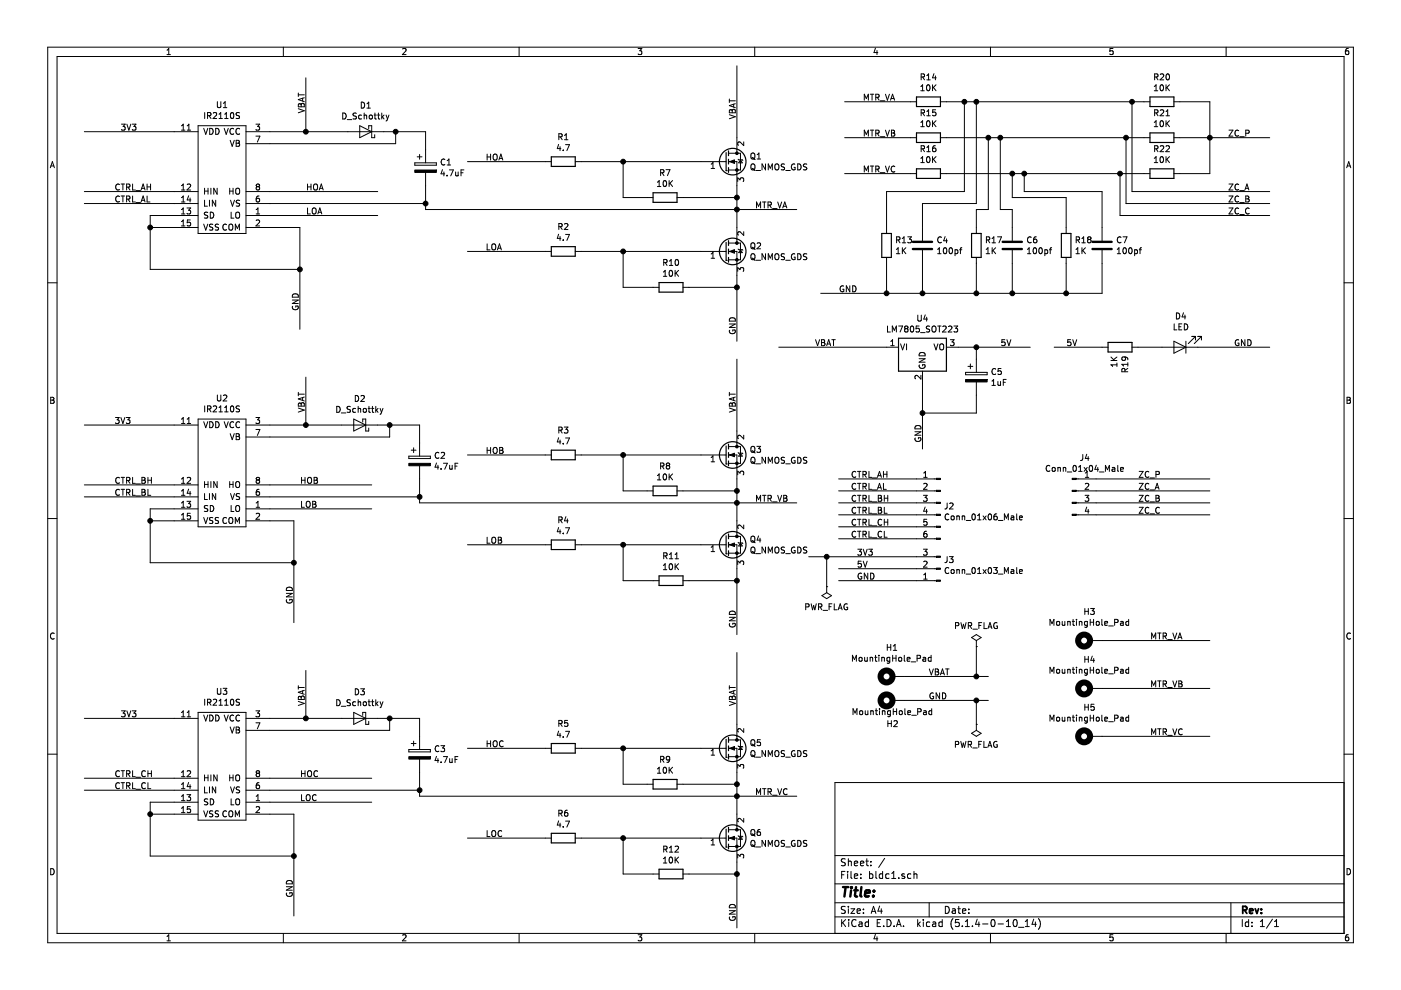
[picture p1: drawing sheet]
<svg xmlns="http://www.w3.org/2000/svg" width="297mm" height="210mm" viewBox="0 0 297 210" stroke-linecap="round" stroke-linejoin="round" font-family="sans-serif">
<path d="M.1 0h297v209.9h-297z" fill-rule="evenodd" fill="#fff" stroke="#fff" stroke-width=".21"/>
<g fill="none" stroke="#000" stroke-width=".21">
<path d="M10.1 10h276.8v189.9h-276.8zM12.1 12h272.9v185.9h-272.9zM35.4 11.6h.7M35.4 10.6l.4-.3v1.3M60.1 10v2M63.2 19.7v.8M64.8 16.5v11.4M85.4 10.4l.5-.1 .2 .3-.8 1h.8M110.1 10v2M135.3 10.3h.8l-.5 .5 .4 .1v.5l-.1 .2-.6-.2M156.2 14v18.5M160 10v2"/>
<path d="M184.5 20h.8M184.9 20v1.2M185.6 10.2l-.3 .9h.8M185.9 10.7v.9M187.7 20l.4 1.2 .5-1.2M195.2 18.3l.4-.3v1.2M195.2 19.2h.8M195.3 16.3h.6l.1-.5-.7-.1v1.2M195.6 16.3l.4 .6M196.5 16l.4-.3v1.2M196.5 16.9h.7M196.6 18h.2a.67 .67 0 0 1 .4 .6 .67 .67 0 0 1-.4 .6 .83 .83 0 0 1-.2-1.2z"/>
<path d="M197.7 18v1.2M197.9 18.5l.6 .7M198 15.6l-.3 .9h.8M198.3 16.1v.8M198.5 18l-.8 .7M210 10v2M236 10.3h-.6l-.1 .6 .6-.1 .1 .6-.2 .2-.5-.2M244.7 18.3l.4-.3v1.2M244.7 19.2h.8M244.8 16.3h.6l.1-.5-.7-.1v1.2M245.1 16.3l.4 .6M246 15.8l.5-.1 .2 .3-.8 .9h.8"/>
<path d="M246.1 18.1l.2-.1a.67 .67 0 0 1 .4 .6 .67 .67 0 0 1-.4 .6l-.4-.4zM247.2 18v1.2M247.3 15.8l.2-.1a.67 .67 0 0 1 .5 .6 .67 .67 0 0 1-.5 .6l-.3-.5zM247.4 18.5l.6 .7M248 18l-.8 .7M260 10v2M285.9 10.3h-.4l-.2 .3-.1 .7 .3 .3 .4-.2v-.6h-.4l-.3 .2M10.7 35.6l.4-1.3 .4 1.3M10.8 35.2h.6M17.9 27.9h24.1M25.3 39.1a.56 .56 0 0 0-.8 .6 .56 .56 0 0 0 .8 .5M25.7 39h.7"/>
<path d="M25.8 26.3h.7l-.4 .5 .4 .1v.5l-.2 .2-.5-.1M26.1 39v1.3M26.8 39.7l.7-.1v-.5l-.7-.1v1.3M26.9 26.3l.4 1.3 .4-1.3M27.1 39.7l.5 .6M28 26.3h.8l-.4 .5 .4 .1v.6l-.2 .1-.6-.1M28.1 39v1.3h.6M30 39.9h.7M31.2 39.6h.7M31.2 39v1.3M31.9 39v1.3M38.5 26.7l.4-.4v1.3"/>
<path d="M38.5 39.4l.4-.4v1.3M38.5 27.6h.7M39.7 26.7l.3-.4v1.3M39.7 39.1l.5-.1 .2 .4-.8 .9h.8M39.7 27.6h.7M42 26.7h10.2v22.8h-10.2zM43.2 27.2l.4 1.3 .5-1.3M43.4 39.9v1.3M43.4 23.9v1.2M44 24.5h.6l.1-.2v-.3l-.7-.1v1.2M44.1 39.9v1.3M44.3 24.5l.4 .6"/>
<path d="M44.5 27.2a.64 .64 0 0 1 .7 .6 .64 .64 0 0 1-.7 .7zM44.7 39.9v1.3M45.2 24l.5-.1 .2 .3-.7 .9h.7M45.7 27.2a.64 .64 0 0 1 .8 .6 .64 .64 0 0 1-.8 .7zM46 39.9v1.3l-.7-1.3v1.3M46.1 21.6v1l.2 .2h.4l.1-.2v-1M46.4 24.2l.4-.3v1.2M46.4 25.1h.8M47.4 22.8h.7M47.4 21.9l.3-.3v1.2M47.5 27.2l.5 1.3 .4-1.3M47.6 24.2l.4-.3v1.2"/>
<path d="M47.6 25.1h.8M48.7 39.9v1.3M48.8 29.8l.4 1.2 .5-1.2M49 24l.2-.1a.69 .69 0 0 1 .4 .6 .69 .69 0 0 1-.4 .6l-.3-.5zM49.4 39.9v1.3M49.5 27.3a.56 .56 0 0 0-.8 .5 .56 .56 0 0 0 .8 .6M50.1 29.8h.4l.3 .2-.3 .4 .3 .2-.1 .4h-.6zM50.1 30.4h.4M50.8 23.9h-.5l-.3 .2 .2 .3 .5 .2v.4l-.7 .1M50.8 27.3a.56 .56 0 0 0-.8 .5 .56 .56 0 0 0 .8 .6M52.2 27.9h38v6.6M54.3 26.3h.7l-.4 .5 .4 .1v.5l-.2 .2-.5-.1"/>
<path d="M54.3 28.9h.8l-.5 1.2M54.6 39.6l-.3 .2v.3l.3 .2 .3-.1 .1-.1v-.3l-.2-.2M54.6 39.6l-.3-.3 .3-.3h.2l.2 .3-.2 .3M54.6 39.6h.2M63.2 23.1l1.3 .4-1.3 .4M63.2 20.1h1.3M63.3 22.1l.3-.1 .3 .2 .2-.3h.2l.2 .3v.4h-1.3zM63.9 22.2v.4M64.2 20.8v.6M64.5 20.7l-1.3 .4 1.3 .5M65.2 39v1.3M65.2 39.6h.7"/>
<path d="M65.9 39v1.3M66.5 39.2l.3-.2a.45 .45 0 0 1 .5 .4l-.1 .8h-.5a.92 .92 0 0 1-.2-1zM67.8 39.9h.6M72.7 24a.64 .64 0 0 1 .7 .6 .64 .64 0 0 1-.7 .6zM73.6 25.4h1M75.6 24h-.5l-.2 .1v.3l.6 .3 .1 .3-.3 .2h-.5M76.3 26.7l2.5 1.2-2.5 1.3zM76.6 21.7a.64 .64 0 0 1 .7 .6 .64 .64 0 0 1-.7 .6zM76.7 24.4h-.4l-.3 .2 .2 .6h.5M77.2 24.5l.5-.1v.8M77.2 24v1.2M77.8 22l.4-.3v1.2"/>
<path d="M77.8 22.9h.7M78.2 27.3v-.6h.6v2.5h.6v-.6M78.4 24.4h.3l.3 .2-.2 .6h-.3l-.2-.2zM79.3 24.4h.5M79.5 24v1.1l.3 .1M80.1 24.4h.4M80.2 24v1.1l.3 .1M80.9 24v1.2M81.1 24.8l.3 .4M81.4 24.4l-.5 .5M81.9 24.4l.3 .8M82.2 25.2l-.3 .5"/>
<path d="M82.5 24.4l-.3 .8M83.9 27.9v2.6h-31.7M87.9 34.5h4.6v.5h-4.6zM88.5 33.3h1M89 32.7v1.1M90.2 36.6v7.8h78.7M93.8 36l-.3 .9h.8M94.1 36.5v.8M94.3 33.8a.56 .56 0 0 0-.8 .5 .56 .56 0 0 0 .8 .6M94.8 37.2v.1M94.8 35h.7M94.8 34.1l.4-.4v1.3"/>
<path d="M95.3 36h.8l-.5 1.3M96.6 36.5l.1 .7h.4M97.1 36.5v.8M97.7 36.6h.5M98.4 36h-.7v1.3M99.1 34.3h17.8M103.3 32.7v1.2M103.3 33.3h.7M104 32.7v1.2M104.6 32.8l.3-.1a.45 .45 0 0 1 .5 .4l-.2 .8h-.4a.92 .92 0 0 1-.2-1.1zM105.8 33.9l.4-1.2 .4 1.2M105.9 33.6h.6"/>
<path d="M118.4 30.6l-.2 .9h.7M118.5 29l.6-.1v-.4l-.6-.1v1.2M118.7 31.1v.8M118.8 29l.4 .6M119.4 31.8v.1M119.7 29.6h.7M119.7 28.7l.4-.3v1.2M119.9 30.7h.8l-.5 1.2M122 34.3h32M132.1 34.3v7.6h6.4M139.4 39.6h.7M139.4 38.6l.4-.3v1.3"/>
<path d="M140.1 36.6l.6-.1v-.4l-.6-.1v1.2M140.4 36.6l.4 .6M140.7 38.4l.2-.1a.67 .67 0 0 1 .5 .6 .67 .67 0 0 1-.5 .7l-.3-.5zM141.2 36h.8l-.5 1.2M141.9 38.3v1.3M142 38.8l.6 .8M142.6 38.3l-.7 .7M150.8 35.7h.7M150.8 34.8l.4-.4v1.3M154.5 34.3h1.7v17.2M154.5 32.5h2.5v3.5h-2.5M154.6 21v.7"/>
<path d="M154.6 24.3l1.3 .5-1.3 .4M154.6 21.4h1.3M154.7 23.4l.3-.1 .2 .2 .3-.3h.2l.2 .2v.5h-1.3zM155.2 23.5v.4M155.5 22.1v.6M155.9 22l-1.3 .4 1.3 .4M156.4 38.5v-.8l.5 .4 .1-.3 .5-.1 .2 .3-.1 .5M156.5 33.8l1 .2M157 33.9l.4 .6h-.8zM157.7 30.1v.8l-.9-.8-.4 .2 .1 .5M159.3 32.6l.2-.2a.44 .44 0 0 1 .5 .5v.6l-.5 .2-.2-.2zM159.3 34.9l.2-.1h.4a.78 .78 0 0 1-.1 1.2l-.5-.2z"/>
<path d="M159.5 35.7l.6 .4M159.5 33.4l.6 .4M160.3 36.1h1M160.5 33.7h.8M160.5 32.8l.4-.4v1.3M162.3 34.8v1.2l-.7-1.2v1.2M162.9 36v-1.2l.4 .9 .4-.9v1.2M164.4 34.9l.2-.1h.3a.78 .78 0 0 1-.1 1.2l-.4-.2zM166.3 34.8h-.4l-.2 .1v.4l.6 .2v.3l-.2 .2h-.5M166.6 36.1h1M168.5 34.8a.57 .57 0 0 0-.7 .6 .57 .57 0 0 0 .8 .5v-.4h-.3M169.1 34.8a.64 .64 0 0 1 .7 .6 .64 .64 0 0 1-.7 .6z"/>
<path d="M171.1 34.8h-.5l-.2 .1 .1 .4 .4 .2 .2 .3-.3 .2h-.5M179.1 36.8h15.2M179.1 29.2h15.2M179.1 21.6h15.2M183.2 21.2v-1.2l.5 .9 .4-.9v1.2M183.2 28.9v-1.3l.5 .9 .4-.9v1.3M183.2 36.5v-1.3l.5 .9 .4-.9v1.3M184.5 35.2h.8M184.5 27.6h.8M184.9 27.6v1.3M184.9 35.2v1.3M185.7 35.9l.6-.1v-.5l-.6-.1v1.3"/>
<path d="M185.7 20.6l.6-.1v-.4l-.6-.1v1.2M185.7 28.3l.6-.1v-.5l-.6-.1v1.3M186 35.9l.4 .6M186 28.3l.4 .6M186 20.6l.4 .6M186.6 29h1M186.6 36.6h1M186.6 21.4h1M187.7 35.2l.4 1.3 .5-1.3M187.7 27.6l.4 1.3 .5-1.3M188.8 21.2l.4-1.2 .5 1.2M188.9 20.9h.6"/>
<path d="M189 27.6h.4l.3 .2-.3 .4 .3 .2-.2 .5h-.5zM189 28.2h.4M189.7 35.3a.56 .56 0 0 0-.8 .5 .56 .56 0 0 0 .8 .6M195.2 25.9l.4-.3v1.3M195.2 33.6l.4-.4v1.3M195.2 34.5h.8M195.2 26.9h.8M195.3 23.9h.6l.1-.5-.7-.1v1.2M195.3 31.6l.6-.1 .1-.5-.7-.1v1.3M195.6 31.6l.4 .6M195.6 23.9l.4 .6M196.5 24.5h.7"/>
<path d="M196.5 32.2h.7M196.5 31.2l.4-.3v1.3M196.5 23.6l.4-.3v1.2M196.6 25.7l.2-.1a.67 .67 0 0 1 .4 .6 .67 .67 0 0 1-.4 .7l-.4-.5zM196.6 33.3l.2-.1a.67 .67 0 0 1 .4 .6 .67 .67 0 0 1-.4 .7l-.4-.5zM197.7 25.6v1.3M197.7 33.2v1.3M197.9 33.8l.6 .7M197.9 26.1l.6 .8M198.3 30.9l-.4 .1-.2 .5 .1 .5 .5 .1 .2-.2-.2-.4-.3-.1-.3 .2M198.4 23.3h-.6l-.1 .6 .5-.1 .3 .2v.3l-.3 .2-.5-.1M198.5 33.2l-.8 .7"/>
<path d="M198.5 25.6l-.8 .7M199.4 36.8h44.4M199.4 29.2h44.4M199.4 21.6h44.4M204.5 21.6v19h-16.5v8.9M207 21.6v21.6h-11.4v7.8M209.5 29.2v15.2h-2.5v5.1M212.1 29.2v15.2h2.5v6.6M214.6 36.8v5.1h11.4v7.6M217.2 36.8v3.8h16.5v10.4M237.5 36.8v8.9h31.7M238.7 29.2v14h30.5"/>
<path d="M240 21.6v19h29.2M244.7 34.5h.8M244.7 25.9l.4-.3v1.3M244.7 33.6l.4-.4v1.3M244.7 26.9h.8M244.8 23.9h.6l.1-.5-.7-.1v1.2M244.8 31.6l.6-.1 .1-.5-.7-.1v1.3M245.1 31.6l.4 .6M245.1 23.9l.4 .6M246 23.4l.5-.1 .2 .3-.8 .9h.8M246 31l.5-.1 .2 .3-.8 1h.8M246.1 25.7l.2-.1a.67 .67 0 0 1 .4 .6 .67 .67 0 0 1-.4 .7l-.4-.5z"/>
<path d="M246.1 33.3l.2-.1a.67 .67 0 0 1 .4 .6 .67 .67 0 0 1-.4 .7 .83 .83 0 0 1-.2-1.2zM247.2 24.5h.8M247.2 31l.5-.1 .3 .3-.8 1h.8M247.2 25.6v1.3M247.2 33.2v1.3M247.2 23.6l.4-.3v1.2M247.4 33.8l.6 .7M247.4 26.1l.6 .8M248 33.2l-.8 .7M248 25.6l-.8 .7M248.9 21.6h7.6v15.2h-7.6M248.9 29.2h20.3"/>
<path d="M260.6 27.6h.8l-.8 1.3h.8M260.6 39h.8l-.8 1.3h.8M262.6 27.7a.56 .56 0 0 0-.7 .1 .56 .56 0 0 0 0 .8l.3 .3 .4-.2M262.6 39.1a.56 .56 0 0 0-.7 .1 .56 .56 0 0 0 0 .8l.3 .3 .4-.1M262.9 29h.9M264.1 39.9h.6M264.1 28.3l.6-.1 .2-.2-.1-.3-.7-.1v1.3M285.5 35.6l.5-1.3 .4 1.3M285.6 35.2h.7M10.1 60h2M17.9 40.6h24.1M17.9 43.2h24.1"/>
<path d="M25.3 41.7a.56 .56 0 0 0-.8 .5 .56 .56 0 0 0 .8 .5M25.7 41.6h.7M26.1 41.6v1.2M26.8 42.2l.7-.1v-.4l-.7-.1v1.2M27.1 42.2l.5 .6M28.1 41.6v1.2h.6M28.8 43h1M28.8 40.4h1M29.9 40.3l.4-1.3 .5 1.3M29.9 42.8l.4-1.2 .5 1.2M30 42.5h.7M31.2 41.6v1.2h.6"/>
<path d="M31.8 48.2h10.2M38.5 41.9l.4-.3v1.2M38.5 44.5l.4-.4v1.3M38.5 47l.4-.4v1.3M38.5 45.4h.7M38.5 40.3h.7M38.5 42.8h.7M38.5 47.9h.7M39.6 44.1h.8l-.4 .5 .3 .1 .1 .4-.2 .3-.6-.2M40 41.5l-.3 .9h.8M40.3 42v.8M40.3 46.6h-.6v.6l.5-.1 .2 .3v.3l-.2 .2-.5-.1"/>
<path d="M42 45.7h-10.2v11.4h31.8M43.2 47.5l.4 1.3 .5-1.3M43.4 42.4v1.3h.6M43.4 40.5h.7M44.1 45.1l-.5-.1-.2 .1v.4l.5 .2 .2 .3-.3 .3-.5-.1M44.4 42.4v1.3M44.6 45a.64 .64 0 0 1 .7 .6 .64 .64 0 0 1-.7 .7zM45.1 47.6l-.5-.1-.1 .1v.4l.5 .3 .1 .3-.2 .2-.5-.1M45.7 42.4v1.3l-.7-1.3v1.3M46.3 47.6l-.4-.1-.2 .1v.5l.6 .2v.3l-.2 .2-.5-.1M48 47.6a.55 .55 0 0 0-.7 .1 .55 .55 0 0 0 0 .8l.4 .3 .3-.1M48.6 47.7l.2-.2a.45 .45 0 0 1 .6 .5l-.1 .6-.5 .2-.2-.2z"/>
<path d="M48.7 40.5h.7M48.9 42.4l.4 1.3 .4-1.3M49 45v1.3h.6M49.9 48.8v-1.3l.4 .9 .5-.9v1.3M50 40.1l.3-.2a.44 .44 0 0 1 .5 .4v.7l-.5 .2-.3-.2zM50 45.2l.3-.2a.44 .44 0 0 1 .5 .4v.7l-.5 .2-.3-.2zM50.8 42.5l-.5-.1-.2 .3 .1 .3 .6 .2v.4l-.7 .1M52.2 45.7h27.9M52.2 40.6h27.9M52.2 43.2h38M52.2 48.2h11.4v21.6M54.3 44.5l.4-.4v1.3"/>
<path d="M54.3 46.8l.5-.2 .2 .4-.7 .9h.7M54.3 45.4h.7M54.9 41.6h-.2a.79 .79 0 0 0-.1 1.2h.3l.1-.5-.2-.3h-.2l-.3 .3M65.2 44.1v1.3h.6M66.2 44.3l.3-.2a.45 .45 0 0 1 .5 .4v.7l-.5 .2-.3-.2zM67.4 45.4l.4-1.3 .4 1.3M67.5 45h.6M67.7 40.3l.4-1.3 .4 1.3M99.1 53.3h17.8M103.3 51.7v1.3h.6M104.3 51.9l.2-.2a.45 .45 0 0 1 .6 .4l-.1 .7-.5 .2-.2-.2zM105.5 53l.4-1.3 .4 1.3"/>
<path d="M105.6 52.6h.6M118.4 49.7l-.2 .8h.7M118.5 48.1l.6-.1v-.5l-.6-.1v1.3M118.7 50.1v.9M118.8 48.1l.4 .6M119.4 50.8v.2M119.7 47.5l.5-.1 .2 .4-.8 .9h.8M119.9 49.7h.8l-.5 1.3M122 53.3h32M132.1 53.3v7.6h7.6M140.6 57.7l.4-.4v1.3M140.6 58.6h.8"/>
<path d="M140.7 55.7l.6-.1 .1-.5-.7-.1v1.3M141 55.7l.4 .6M141.9 56.3h.8M141.9 55.4l.4-.4v1.3M142 57.4l.2-.1a.67 .67 0 0 1 .4 .7 .67 .67 0 0 1-.4 .6l-.3-.5zM143.1 57.3v1.3M143.3 55.1l.1-.1a.67 .67 0 0 1 .5 .6 .67 .67 0 0 1-.5 .7l-.3-.5zM143.3 57.9l.6 .7M143.5 41.9h12.7M143.9 57.3l-.8 .8M150.8 53.8l.4-.3v1.3M150.8 54.8h.7"/>
<path d="M154.5 53.3h1.7v19M154.5 51.5h2.5v3.6h-2.5M156.4 57.5v-.8l.5 .5 .1-.4 .5-.1 .2 .3-.1 .5M156.5 52.8l1 .3M157 52.9l.4 .7h-.8zM157.7 49.1v.8l-.9-.8-.4 .3 .1 .5M159.3 51.7l.2-.2a.44 .44 0 0 1 .5 .4v.7l-.5 .2-.2-.2zM159.3 54l.2-.2 .4 .1a.78 .78 0 0 1-.1 1.2l-.5-.2zM159.5 54.8l.6 .4M159.5 52.4l.6 .5M160.3 55.2h1M160.4 44.1v-1.3l.4 .9 .5-.9v1.3"/>
<path d="M160.5 51.6l.5-.1 .3 .3-.8 1h.8M161.7 42.8h.7M162 42.8v1.3M162.3 53.8v1.3l-.7-1.3v1.3M162.8 43.5l.7-.1v-.4l-.7-.2v1.3M162.9 55.1v-1.3l.4 .9 .4-.9v1.3M163.1 43.5l.4 .6M163.8 44.2h1M164.4 54l.2-.2 .3 .1a.78 .78 0 0 1-.1 1.2l-.4-.2zM164.9 42.8l.4 1.3 .4-1.3M166 44.1l.4-1.3 .4 1.3M166.1 43.7h.6"/>
<path d="M166.3 53.9l-.4-.1-.2 .1v.5l.6 .2v.2l-.2 .3-.5-.1M166.6 55.2h1M168.5 53.9a.57 .57 0 0 0-.7 .5 .57 .57 0 0 0 .8 .5v-.4h-.3M169.1 53.8a.64 .64 0 0 1 .7 .6 .64 .64 0 0 1-.7 .7zM171.1 53.9l-.5-.1-.2 .1 .1 .5 .4 .1 .2 .3-.3 .3-.5-.1M188 54.6v7.6M190 53.8h.8M190 52.9l.4-.4v1.3M190.1 50.9l.6-.1 .1-.5-.7-.1v1.3M190.4 50.9l.4 .6M191.3 51.5h.7M191.3 50.6l.4-.4v1.3"/>
<path d="M191.3 52.5v1.3M191.5 53.1l.6 .7M192.1 52.5l-.8 .8M192.5 50.2h.7l-.4 .5 .4 .1v.5l-.2 .2-.5-.1M195.6 53.1v9.1M198.8 53.8h.7M198.8 52.9l.4-.4v1.3M199.6 50.3a.56 .56 0 0 0-.8 .5 .56 .56 0 0 0 .8 .6M200.1 52.6l.2-.1a.67 .67 0 0 1 .5 .7 .67 .67 0 0 1-.5 .6l-.3-.5zM200.4 50.2l-.3 .9h.8M200.7 50.6v.9M201.3 52.6l.2-.1a.67 .67 0 0 1 .5 .7 .67 .67 0 0 1-.5 .6l-.3-.5z"/>
<path d="M202.5 53h.3l.3 .2-.1 .5h-.5M202.5 53v1.2M203.5 53h.4M203.9 52.5l-.3 .2v1.1M207 54.6v7.6M209.1 53.8h.7M209.1 52.9l.4-.4v1.3M209.1 50.9l.6-.1 .1-.5-.7-.1v1.3M209.4 50.9l.4 .6M210.3 51.5h.8M210.3 50.6l.4-.4v1.3M210.4 52.5v1.3"/>
<path d="M210.5 53.1l.6 .7M211.1 52.5l-.7 .8M211.5 50.2h.8l-.5 1.3M214.6 53.1v9.1M217.8 53.8h.8M217.8 52.9l.4-.4v1.3M218.6 50.3a.56 .56 0 0 0-.8 .5 .56 .56 0 0 0 .8 .6M219.2 52.6l.1-.1a.67 .67 0 0 1 .5 .7 .67 .67 0 0 1-.5 .6l-.3-.5zM219.7 50.2h-.2a.79 .79 0 0 0-.1 1.3l.3-.1 .2-.5-.3-.2h-.2l-.3 .2M220.4 52.6l.2-.1a.67 .67 0 0 1 .4 .7 .67 .67 0 0 1-.4 .6l-.3-.5zM221.5 53h.4l.2 .2-.1 .5h-.5M221.5 53v1.2"/>
<path d="M222.5 53h.5M223 52.5l-.3 .2v1.1M226 54.6v7.6M228.1 53.8h.8M228.1 52.9l.4-.4v1.3M228.2 50.9l.6-.1v-.5l-.6-.1v1.3M228.5 50.9l.4 .6M229.4 51.5h.7M229.4 50.6l.4-.4v1.3M229.4 52.5v1.3M229.6 53.1l.5 .7M230.1 52.5l-.7 .8"/>
<path d="M230.8 50.8l-.2 .2v.4l.2 .1 .4-.1 .1-.1v-.3l-.2-.2M230.8 50.8l-.2-.3 .2-.3h.3l.2 .3-.2 .3M230.8 50.8h.3M233.7 53.1v9.1h-59.7M236.9 53.8h.7M236.9 52.9l.3-.4v1.3M237.7 50.3a.56 .56 0 0 0-.8 .5 .56 .56 0 0 0 .8 .6M238.1 50.2h.8l-.5 1.3M238.2 52.6l.2-.1a.67 .67 0 0 1 .4 .7 .67 .67 0 0 1-.4 .6l-.3-.5zM239.4 52.6l.2-.1a.67 .67 0 0 1 .5 .7 .67 .67 0 0 1-.5 .6l-.3-.5zM240.6 53h.3l.3 .2-.2 .5h-.4M240.6 53v1.2"/>
<path d="M241.5 53h.5M242 52.5l-.3 .2v1.1M260.6 44.1h.8l-.8 1.3h.8M260.6 41.6h.8l-.8 1.2h.8M262.6 44.2a.56 .56 0 0 0-.7 .1 .56 .56 0 0 0 0 .8l.3 .3 .4-.2M262.6 41.7a.56 .56 0 0 0-.7 .1 .56 .56 0 0 0 0 .7l.3 .3 .4-.1M262.9 45.5h.9M262.9 43h.9M262.9 40.4h.9M263.9 40.3l.5-1.3 .4 1.3M264.1 41.6l.6 .1 .1 .2-.2 .3 .3 .2-.2 .4h-.6zM264.1 42.2h.5"/>
<path d="M264.9 44.2a.58 .58 0 0 0-.8 .5 .58 .58 0 0 0 .7 .6l.1-.1M285 60h1.9M62 63.6h1.2l-1.2 .8h1.2M62.1 64.9a.57 .57 0 0 0 .5 .8 .57 .57 0 0 0 .5-.8h-.4v.2M62.2 62.4a.67 .67 0 0 1 .7-.1 .67 .67 0 0 1 .3 .7h-1.2zM64.8 80v10.1M144.8 60.9h11.4M154.6 68.7h1.3l-1.3 .7h1.3M154.7 70a.57 .57 0 0 0 .6 .8 .57 .57 0 0 0 .5-.8h-.4v.2M154.8 67.5a.67 .67 0 0 1 .8-.1 .67 .67 0 0 1 .3 .7h-1.3zM156.2 76.2v18.5M165.1 73.6h25.4"/>
<path d="M172.9 72l.4 1.3 .5-1.3M174.2 72l.6 .1v.3l-.2 .2 .3 .3-.1 .3-.6 .1zM174.2 72.6h.4M175.3 73.3l.4-1.3 .4 1.3M175.4 72.9h.6M176.4 72h.7M176.7 72v1.3M178.9 60.7a.57 .57 0 0 0-.8 .5 .57 .57 0 0 0 .8 .5v-.4h-.2M180.2 60.6v1.3l-.8-1.3v1.3M180.8 60.6a.64 .64 0 0 1 .7 .6 .64 .64 0 0 1-.7 .7zM188.2 69.1v1.3h.6M188.9 73.3h.7"/>
<path d="M188.9 72.4l.3-.4v1.3M189.2 70.4v-1.3l.4 .9 .4-.9v1.3M190.5 69.1h.9l-.6 1.3M190.9 72.9l.5 1.3 .4-1.3M192 69.7l-.2-.3 .2-.3 .5 .2v.3l-.2 .1M192 69.7l-.2 .2v.3l.2 .2 .4-.1 .1-.1v-.4l-.2-.1M192 69.7h.3M192.2 72.9v1.3M193.1 69.3l.2-.2a.67 .67 0 0 1 .4 .7 .67 .67 0 0 1-.4 .6l-.3-.5zM194.6 66.8v1.1l.2 .2 .4-.1 .1-.1v-1.1M194.9 69.1h-.6l-.1 .6 .5-.1 .2 .3v.3l-.2 .2-.5-.1M194.9 76.1h1.2l-1.2 .7h1.2"/>
<path d="M194.9 77.4a.57 .57 0 0 0 .6 .7 .57 .57 0 0 0 .5-.8h-.4v.3M195 74.8a.67 .67 0 0 1 .8 0 .67 .67 0 0 1 .3 .6h-1.2zM195.2 70.5h.9M195.3 79.6v.8l-1-.8-.3 .2 .1 .5M195.6 78.7v16.5M196.2 66.8l-.3 .9h.7M196.5 67.2v.9M197.1 69.2l-.5-.1-.2 .2 .1 .4 .6 .2v.3l-.2 .2-.5-.1M197.7 69.3l.2-.2 .3 .1a.78 .78 0 0 1-.1 1.2l-.4-.2zM198 72.9l.5 1.3 .4-1.3M198.8 69.1h.7M199.2 69.1v1.3"/>
<path d="M199.3 73.1l.2-.2a.44 .44 0 0 1 .6 .4l-.1 .7-.5 .2-.2-.2zM199.9 69.3l.5-.2 .2 .4-.8 .9h.8M200.7 73.6h17.7M201.1 69.3l.5-.2 .2 .4-.8 .9h.8M201.5 72h.8l-.4 .5 .3 .1 .1 .5-.3 .2-.5-.1M202.3 69.1h.7l-.4 .5 .4 .1v.5l-.2 .2-.5-.1M204.7 78.9h4.6v.6h-4.6zM205.2 77.7h1M205.7 77.2v1M207 73.6v5.3M211.1 78.3a.56 .56 0 0 0-.8 .5 .56 .56 0 0 0 .8 .5M212.2 78.1h-.5l-.1 .6 .5-.1 .2 .3v.3l-.2 .2-.5-.1"/>
<path d="M213 72h-.6v.6l.5-.1 .2 .3v.3l-.2 .2-.5-.1M213.5 72l.4 1.3 .4-1.3M223.5 73.6h11.4M227 72h-.6l-.1 .6 .5-.1 .3 .3v.3l-.3 .2-.5-.1M227.4 72l.5 1.3 .4-1.3M235.5 76.4h1.3M235.5 75.7l.8 .7M236.8 77v.7M236.8 77.4h-1.3l.4 .3M236.8 75.7l-.7 .6M238.4 75.7l.2 .2v.4l-.6 .1-.2-.5 .3-.2 .7 .1 .3 .1v.4M238.5 78.8v-.6h-.5l-.2 .6h1.3"/>
<path d="M239.1 78.1l-.6 .4M239.1 77.2h-1.3l.4 .4M239.1 76.9v.7M240 73.6h29.2M248.9 72.3l2.5 1.3-2.5 1.3zM248.9 68.7v1.2h.6M249.4 66.4a.64 .64 0 0 1 .7 .6 .64 .64 0 0 1-.7 .6zM250 69.3h.4M250.6 68.7h-.6v1.2h.6M250.9 66.3l-.3 .9h.8M251.1 68.7a.64 .64 0 0 1 .7 .6 .64 .64 0 0 1-.7 .6zM251.2 66.8v.8"/>
<path d="M251.4 72.3v2.6M252.7 71.3h.8M253.5 71.3l-1.6 1.6M253.5 71.3v.8M254 71.3h.7M254.7 71.3l-1.5 1.6M254.7 71.3v.8M262.6 72.1a.57 .57 0 0 0-.7 .6 .57 .57 0 0 0 .8 .5v-.4h-.3M263.9 72v1.3l-.7-1.3v1.3M264.6 72a.64 .64 0 0 1 .7 .7 .64 .64 0 0 1-.7 .6zM10.7 84.2h.5l.2 .3-.2 .3 .3 .3-.2 .4h-.6zM10.7 84.8h.5"/>
<path d="M17.9 90.1h24.1M24.5 88.5h.8l-.5 .5 .4 .1 .1 .5-.3 .2-.5-.1M25.6 88.5l.5 1.3 .4-1.3M26.8 88.5h.8l-.5 .5 .4 .1v.6l-.2 .1-.5-.1M38.5 88.9l.4-.4v1.3M38.5 89.8h.7M39.7 88.9l.3-.4v1.3M39.7 89.8h.7M42 88.8h10.2v22.9h-10.2zM43.2 89.4l.4 1.3 .5-1.3M43.4 86.1v1.2M44 86.7h.6l.1-.2v-.3l-.7-.1v1.2"/>
<path d="M44.3 86.7l.4 .6M44.5 89.4a.64 .64 0 0 1 .7 .6 .64 .64 0 0 1-.7 .7zM45.2 86.2l.5-.1 .2 .3-.7 .9h.7M45.7 89.4a.64 .64 0 0 1 .8 .6 .64 .64 0 0 1-.8 .7zM46.1 83.7v1.1l.2 .2h.4l.1-.2v-1.1M46.4 86.4l.4-.3v1.2M46.4 87.3h.8M47.4 83.9l.4-.2 .3 .4-.8 .9h.8M47.5 89.4l.5 1.3 .4-1.3M47.6 86.4l.4-.3v1.2M47.6 87.3h.8M48.8 91.9l.4 1.3 .5-1.3"/>
<path d="M49 86.2l.2-.1a.69 .69 0 0 1 .4 .6 .69 .69 0 0 1-.4 .6l-.3-.5zM49.5 89.5a.56 .56 0 0 0-.8 .5 .56 .56 0 0 0 .8 .6M50.1 91.9h.4l.3 .3-.3 .4 .3 .2-.1 .4h-.6zM50.1 92.6h.4M50.8 86.1h-.5l-.3 .2 .2 .3 .5 .2v.4l-.7 .1M50.8 89.5a.56 .56 0 0 0-.8 .5 .56 .56 0 0 0 .8 .6M52.2 90.1h36.8v6.6M54.3 88.5h.7l-.4 .5 .4 .1v.5l-.2 .2-.5-.1M54.3 91.1h.8l-.5 1.2M63.2 83.2v.7M63.2 83.6h1.3M63.2 86.5l1.3 .4-1.3 .5"/>
<path d="M63.3 85.5l.3-.1 .3 .3 .2-.3h.2l.2 .2v.5h-1.3zM63.9 85.7v.4M64.2 84.3v.6M64.5 84.2l-1.3 .4 1.3 .4M71.4 86.2a.64 .64 0 0 1 .7 .6 .64 .64 0 0 1-.7 .6zM72.4 87.6h.9M74.3 86.2h-.5l-.2 .1v.3l.6 .3 .1 .3-.2 .2h-.5M75 88.8l2.5 1.3-2.5 1.3zM75.3 83.8a.64 .64 0 0 1 .7 .7 .64 .64 0 0 1-.7 .6zM75.4 86.6h-.4l-.2 .2 .1 .6h.5M75.9 86.2v1.2M75.9 86.7l.5-.1 .1 .8"/>
<path d="M76.5 84l.5-.2 .3 .4-.8 .9h.8M76.9 89.5v-.7h.6v2.6h.7v-.6M77.1 86.6h.3l.3 .2-.1 .6h-.3l-.3-.2zM78 86.6h.5M78.2 86.2v1.1l.3 .1M78.8 86.6h.5M79 86.2v1.1l.3 .1M79.7 86.2v1.2M79.8 86.9l.4 .5M80.2 86.6l-.5 .5M80.6 86.6l.3 .8M80.9 87.4l-.3 .5"/>
<path d="M81.2 86.6l-.3 .8M82.6 90.1v2.6h-30.4M86.7 96.7h4.5v.5h-4.5zM87.2 95.5h1M87.7 94.9v1.1M89 98.8v7.8h79.9M92.5 98.2l-.3 .9h.8M92.8 98.6v.9M93 96a.56 .56 0 0 0-.7 .5 .56 .56 0 0 0 .7 .5M93.5 99.4v.1M93.5 96l.5-.1 .3 .4-.8 .9h.8M94 98.2h.9l-.6 1.3"/>
<path d="M95.3 98.6l.1 .8h.5M95.9 98.6v.9M96.5 98.8h.4M97.1 98.2h-.6v1.3M99.1 96.5h17.8M103.3 95.5h.7M103.3 94.9v1.2M104 94.9v1.2M104.6 95l.3-.1a.45 .45 0 0 1 .5 .4l-.2 .8h-.4a.92 .92 0 0 1-.2-1.1zM105.9 94.9l.7 .1v.2l-.2 .3 .3 .2-.1 .4h-.7zM105.9 95.5h.5M118.4 92.8l-.2 .9h.7"/>
<path d="M118.5 91.2l.6-.1v-.4l-.6-.1v1.2M118.7 93.3v.8M118.8 91.2l.4 .6M119.4 94v.1M119.6 90.6h.8l-.4 .4 .3 .2 .1 .4-.2 .2-.6-.1M119.9 92.9h.8l-.5 1.2M122 96.5h32M132.1 96.5v7.6h6.4M140.1 98.8l.6-.1v-.4l-.6-.1v1.2M140.4 98.8l.4 .6M141.5 98.7l-.2 .3v.2l.2 .2h.4l.1-.2v-.2l-.3-.3M141.5 98.7l-.2-.2 .2-.3h.2l.3 .2-.3 .3"/>
<path d="M141.5 98.7h.2M150.8 97l.4-.4v1.3M150.8 97.9h.7M154.5 96.5h1.7v17.2M154.5 94.7h2.5v3.5h-2.5M154.6 83.2v.7M154.6 86.5l1.3 .4-1.3 .5M154.6 83.6h1.3M154.8 85.5l.2-.1 .2 .3 .3-.3h.2l.2 .2v.5h-1.3zM155.2 85.7v.4M155.5 84.3v.6M155.9 84.2l-1.3 .4 1.3 .4"/>
<path d="M156.5 96l1 .2M157 96.1l.4 .6h-.8zM157.7 92.3v.8l-.9-.8-.4 .2 .1 .5M159.3 94.8l.2-.2a.44 .44 0 0 1 .5 .5v.6l-.5 .2-.2-.2zM159.3 97.1l.2-.2 .4 .1a.78 .78 0 0 1-.1 1.2l-.5-.2zM159.5 97.9l.6 .4M159.5 95.6l.6 .4M160.3 98.3h1M160.5 94.6h.8l-.5 .5 .4 .1v.6l-.2 .1-.5-.1M162.3 96.9v1.3l-.7-1.3v1.3M162.9 98.2v-1.3l.4 1 .4-1v1.3M164.4 97.1l.2-.2 .3 .1a.78 .78 0 0 1-.1 1.2l-.4-.2z"/>
<path d="M166.3 97l-.4-.1-.2 .2v.4l.6 .2v.3l-.2 .2h-.5M166.6 98.3h1M168.5 97a.57 .57 0 0 0-.7 .6 .57 .57 0 0 0 .8 .5v-.4h-.3M169.1 96.9a.64 .64 0 0 1 .7 .7 .64 .64 0 0 1-.7 .6zM171.1 97l-.5-.1-.2 .2 .1 .4 .4 .2 .2 .3-.3 .2h-.5M181.8 99.9h.7M182.2 99.9v1.3M184.2 99.9v1.3h.6M187.3 99.9v1.3M188 99.9v1.3M194 91.5h1.3l-1.3 .8h1.3M194.1 92.9a.57 .57 0 0 0 .5 .7 .57 .57 0 0 0 .5-.8h-.4v.3"/>
<path d="M194.2 90.3a.67 .67 0 0 1 .7 0 .67 .67 0 0 1 .4 .6h-1.3zM207 81v6.6h-11.4M210.3 80.8l.4-.4v1.3M210.3 81.7h.7M211.6 80.9l.1 .8 .4-.1M212.1 80.9v.8M212.7 81.1h.4M213.3 80.4h-.6v1.3M222.6 98.8a.58 .58 0 0 0-.8 .5 .58 .58 0 0 0 .7 .6l.1-.1M223.1 99.2l.2-.1 .4 .1-.1 .7-.5-.1zM224.3 99.2h.5v.7M224.3 99.1v.8"/>
<path d="M225.4 99.2h.5l.1 .7M225.4 99.1v.8M227.6 98.8l.2-.1a.69 .69 0 0 1 .4 .6 .69 .69 0 0 1-.4 .6l-.3-.4zM228.7 99.9h.7M228.7 99l.4-.3v1.2M229.6 96.4v.9l-.2 .3h-.3M229.9 99.1l.6 .8M230.4 96.3l-.3 .9h.8M230.5 99.1l-.6 .8M230.7 96.8v.8M231 98.8l.2-.1a.67 .67 0 0 1 .5 .6 .67 .67 0 0 1-.5 .6l-.3-.4zM232.4 98.6l-.3 .9h.8"/>
<path d="M232.7 99.1v.8M234.4 99.9v-1.2l.4 .9 .4-.9v1.2M235.8 99.2h.5l.1 .7M236.4 99.4l-.6 .2v.3h.6M237 98.7v1.1l.2 .1M237.6 99.5l.6-.1-.1-.2-.4-.1-.1 .2v.6h.5M241.5 99.9h.9l-.9 1.3h.9M285.6 84.2h.4l.3 .3-.3 .3 .3 .3-.2 .4h-.5zM285.6 84.8h.4M10.1 109.9h2M17.9 102.8h24.1M17.9 105.4h24.1"/>
<path d="M25.3 101.3a.56 .56 0 0 0-.8 .5 .56 .56 0 0 0 .8 .6M25.3 103.9a.56 .56 0 0 0-.8 .5 .56 .56 0 0 0 .8 .5M25.7 101.2h.7M25.7 103.8h.7M26.1 101.2v1.3M26.1 103.8v1.2M26.8 101.9l.7-.1v-.5l-.7-.1v1.3M26.8 104.4l.7-.1v-.4l-.7-.1v1.2M27.1 101.9l.5 .6M27.1 104.4l.5 .6M28.1 101.2v1.3h.6M28.1 103.8v1.2h.6"/>
<path d="M28.8 102.6h1M28.8 105.1h1M30.1 101.2l.6 .1 .1 .3-.3 .2 .3 .3-.1 .3-.6 .1zM30.1 103.8l.6 .1 .1 .2-.3 .3 .3 .2-.1 .4h-.6zM30.1 101.8h.4M30.1 104.4h.4M31.4 103.8v1.2h.6M31.4 101.8h.7M31.4 101.2v1.3M31.8 110.4h10.2M32.1 101.2v1.3M38.5 101.6l.4-.4v1.3"/>
<path d="M38.5 104.1l.4-.3v1.2M38.5 106.6l.4-.3v1.3M38.5 109.2l.4-.4v1.3M38.5 107.6h.7M38.5 102.5h.7M38.5 105h.7M38.5 110.1h.7M39.6 106.3h.8l-.4 .5 .3 .1 .1 .4-.2 .3-.6-.2M39.7 101.3l.5-.1 .2 .4-.8 .9h.8M40 103.7l-.3 .9h.8M40.3 104.2v.8M40.3 108.8h-.6v.6l.5-.1 .2 .3v.3l-.2 .2-.5-.1"/>
<path d="M42 107.9h-10.2v11.4h30.5M43.2 109.7l.4 1.3 .5-1.3M43.4 102.1v1.3M43.4 104.6v1.3h.6M43.4 102.7h.7M44.1 107.3l-.5-.1-.2 .1v.4l.5 .2 .2 .3-.3 .2h-.5M44.1 102.1v1.3M44.4 104.6v1.3M44.6 107.2a.64 .64 0 0 1 .7 .6 .64 .64 0 0 1-.7 .6zM44.7 102.1v1.3M45.1 109.8l-.5-.1-.1 .1v.4l.5 .3 .1 .3-.2 .2-.5-.1M45.7 104.6v1.3l-.7-1.3v1.3"/>
<path d="M46 102.1v1.3l-.7-1.3v1.3M46.3 109.8l-.4-.1-.2 .1v.5l.6 .2v.3l-.2 .2-.5-.1M48 109.8a.55 .55 0 0 0-.7 .1 .55 .55 0 0 0 0 .8l.4 .3 .3-.1M48.6 109.9l.2-.2a.45 .45 0 0 1 .6 .4l-.1 .7-.5 .2-.2-.2zM48.7 102.1v1.3M48.7 102.7h.7M48.9 104.6l.4 1.3 .4-1.3M49 107.2v1.2h.6M49.4 102.1v1.3M49.9 111v-1.3l.4 .9 .5-.9v1.3M50 102.3l.3-.2a.44 .44 0 0 1 .5 .4v.7l-.5 .2-.3-.2zM50 107.4l.3-.2a.44 .44 0 0 1 .5 .4v.7l-.5 .1-.3-.1z"/>
<path d="M50.8 104.7l-.5-.1-.2 .3 .1 .3 .6 .2v.4l-.7 .1M52.2 107.9h26.6M52.2 102.8h26.6M52.2 105.4h36.8M52.2 110.4h10.1v21.6M54.3 106.6l.4-.3v1.3M54.3 109l.5-.2 .2 .4-.7 .9h.7M54.3 107.6h.7M54.6 101.8l-.3-.3 .3-.3h.2l.2 .3-.2 .3M54.6 101.8l-.3 .2v.3l.3 .2 .3-.1 .1-.1v-.3l-.2-.2M54.6 101.8h.2M54.9 103.8h-.2a.79 .79 0 0 0-.1 1.2h.3l.1-.5-.2-.3h-.2l-.3 .3"/>
<path d="M63.9 106.3v1.3h.6M63.9 101.2v1.3M63.9 101.8h.8M64.7 101.2v1.3M65 106.5l.2-.2a.45 .45 0 0 1 .6 .4l-.1 .7-.5 .2-.2-.2zM65.3 101.4l.2-.2a.45 .45 0 0 1 .6 .4l-.2 .8h-.5a.92 .92 0 0 1-.1-1zM66.3 106.3l.6 .1 .1 .2-.3 .3 .3 .2-.1 .4-.6 .1zM66.3 106.9h.4M66.6 101.2l.6 .1 .1 .3-.3 .2 .3 .3-.1 .3-.6 .1zM66.6 101.8h.4M99.1 115.5h17.8M103.3 113.9v1.3h.6"/>
<path d="M104.3 114.1l.2-.2a.45 .45 0 0 1 .6 .4l-.1 .7-.5 .2-.2-.2zM105.6 113.9l.7 .1v.3l-.2 .2 .3 .2-.1 .4-.7 .1zM105.6 114.5h.5M118.4 111.8l-.2 .9h.7M118.5 110.2l.6-.1v-.4l-.6-.1v1.3M118.7 112.3v.9M118.8 110.2l.4 .7M119.4 113v.2M119.9 111.9h.8l-.5 1.3M120 109.5l-.3 .9h.8M120.3 110v.9M122 115.5h32"/>
<path d="M132.1 115.5v7.6h7.6M139.4 100.8l.4-.3v1.2M139.4 101.7h.7M140.6 119.9l.4-.4v1.3M140.7 100.6l.2-.1a.67 .67 0 0 1 .5 .6 .67 .67 0 0 1-.5 .6l-.3-.4zM140.7 117.9l.6-.1 .1-.5-.7-.1v1.3M141 117.9l.4 .6M141.9 100.5v1.2M141.9 117.6l.4-.4v1.3M141.9 118.5h.8M142 119.6l.2-.1a.67 .67 0 0 1 .4 .7 .67 .67 0 0 1-.4 .6l-.3-.5zM142 101l.6 .7"/>
<path d="M142.6 100.5l-.7 .7M143.1 119.5v1.3M143.1 117.6l.4-.4v1.3M143.1 118.5h.8M143.5 104.1h12.7M143.9 119.5l-.8 .8M150.8 116l.4-.3v1.3M150.8 117h.7M154.5 115.5h1.7v19M154.5 113.7h2.5v3.6h-2.5M156.4 100.7v-.8l.5 .4 .1-.3 .5-.1 .2 .2-.1 .6M156.4 119.7v-.8l.5 .5 .1-.4 .5-.1 .2 .3-.1 .5"/>
<path d="M156.5 115l1 .3M157 115.1l.4 .7h-.8zM157.7 111.3v.8l-.9-.8-.4 .3 .1 .5M159.3 113.9l.2-.2a.44 .44 0 0 1 .5 .4v.7l-.5 .1-.2-.1zM159.4 116.1h.5a.78 .78 0 0 1-.1 1.2l-.5-.2-.1-.7zM159.5 117l.6 .4M159.5 114.6l.6 .5M160.3 117.4h1M160.4 106.3v-1.3l.4 .9 .5-.9v1.3M160.8 113.6l-.3 .9h.8M161.1 114.1v.8M161.7 105h.7"/>
<path d="M162 105v1.3M162.3 116v1.3l-.7-1.3v1.3M162.8 105.7l.7-.1v-.5l-.7-.1v1.3M162.9 117.3v-1.3l.4 .9 .4-.9v1.3M163.1 105.7l.4 .6M163.8 106.4h1M164.4 116.2l.2-.2 .3 .1a.78 .78 0 0 1-.1 1.2l-.4-.2zM164.9 105l.4 1.3 .4-1.3M166.2 105h.4l.2 .3-.2 .3 .3 .3-.3 .4h-.4zM166.2 105.6h.4M166.3 116.1l-.4-.1-.2 .1v.4l.6 .3v.2l-.2 .3-.5-.1M166.6 117.4h1"/>
<path d="M168.5 116.1a.57 .57 0 0 0-.7 .5 .57 .57 0 0 0 .8 .5v-.4h-.3M169.1 116a.64 .64 0 0 1 .7 .6 .64 .64 0 0 1-.7 .7zM171.1 116.1l-.5-.1-.2 .1 .1 .4 .4 .2 .2 .3-.3 .3-.5-.1M171.5 118h27M175.3 118v7.7M177.8 111.7h20.7M177.8 109.2h20.7M177.8 106.6h20.7M177.8 104.1h20.7M177.8 101.5h20.7M177.8 114.2h20.7M181.4 107.7a.56 .56 0 0 0-.7 .5 .56 .56 0 0 0 .7 .5"/>
<path d="M181.4 102.6a.56 .56 0 0 0-.7 .5 .56 .56 0 0 0 .7 .5M181.4 100.1a.56 .56 0 0 0-.7 .5 .56 .56 0 0 0 .7 .5M181.4 105.1a.56 .56 0 0 0-.7 .6 .56 .56 0 0 0 .7 .5M181.4 110.2a.56 .56 0 0 0-.7 .5 .56 .56 0 0 0 .7 .5M181.4 112.8a.56 .56 0 0 0-.7 .5 .56 .56 0 0 0 .7 .5M181.8 107.6h.7M181.8 102.5h.7M181.8 105h.7M181.8 110.1h.7M181.8 112.6h.7M181.9 116.4h.8l-.5 .5 .4 .2 .1 .4-.3 .2-.5-.1M182.2 102.5v1.3"/>
<path d="M182.2 105v1.3M182.2 107.6v1.2M182.2 110.1v1.3M182.2 112.6v1.3M182.6 119h-.6l-.1 .6 .5-.1 .3 .2v.3l-.3 .3-.5-.2M183 108.2l.6-.1v-.4l-.6-.1v1.2M183 103.1l.6-.1v-.4l-.6-.1v1.3M183 105.7l.6-.1v-.5l-.6-.1v1.3M183 110.8l.6-.1v-.5l-.6-.1v1.3M183 100.6l.6-.1v-.4l-.6-.2v1.3M183 113.3l.6-.1v-.4l-.6-.2v1.3M183 116.4l.4 1.3 .5-1.3"/>
<path d="M183 119l.4 1.3 .5-1.3M183.2 100.6l.5 .6M183.2 103.1l.5 .7M183.2 105.7l.5 .6M183.2 108.2l.5 .6M183.2 110.8l.5 .6M183.2 113.3l.5 .6M184.2 116.4h.7l-.4 .5 .4 .2v.5l-.2 .1-.5-.1M184.2 105v1.3h.6M184.2 107.6v1.2h.6M184.2 102.5v1.3h.6M184.2 110.1v1.3h.6"/>
<path d="M184.2 112.6v1.3h.6M184.9 109h1M184.9 101.3h1M184.9 103.9h1M184.9 106.4h1M184.9 111.5h1M184.9 114h1M186 101.2l.5-1.3 .4 1.3M186 103.8l.5-1.3 .4 1.3M186.2 100.9h.6M186.2 103.4h.6M186.2 105l.6 .1 .1 .3-.3 .2 .4 .3-.2 .3-.6 .1z"/>
<path d="M186.2 107.6l.6 .1 .1 .2-.3 .3 .4 .2-.2 .4h-.6zM186.2 105.6h.4M186.2 108.2h.4M187 110.2a.56 .56 0 0 0-.8 .1 .56 .56 0 0 0 0 .8l.4 .3 .4-.2M187 112.8a.56 .56 0 0 0-.8 .1 .56 .56 0 0 0 0 .7l.4 .3 .4-.1M187.3 102.5v1.3h.6M187.3 100.6h.7M187.5 107.6v1.2h.6M187.5 112.6v1.3h.6M187.5 105.6h.7M187.5 105v1.3M187.5 110.1v1.3"/>
<path d="M187.5 110.7h.7M188.2 105v1.3M188.2 110.1v1.3M195.8 105h.8l-.5 .5 .4 .1 .1 .5-.3 .2-.5-.1M195.8 116.4h.8l-.5 .5 .4 .2 .1 .4-.3 .2-.5-.1M195.8 102.6l.5-.1 .3 .3-.8 1h.8M195.8 101.2h.8M195.8 100.3l.4-.4v1.3M195.8 119.1l.5-.1 .3 .3-.8 1h.8M196.1 107.5l-.3 .9h.8M196.4 108v.8M196.4 112.6h-.2a.79 .79 0 0 0-.1 1.3h.3l.2-.5-.3-.3h-.2l-.3 .3"/>
<path d="M196.5 110.1h-.6l-.1 .6 .5-.1 .3 .2v.3l-.3 .3-.5-.2M200.8 106.6v1l-.2 .3h-.3M200.8 118v.9l-.2 .3-.3 .1M201.2 109.1a.58 .58 0 0 0-.8 .5 .58 .58 0 0 0 .7 .6l.1-.1M201.3 118h.8l-.5 .5 .4 .1 .1 .5-.3 .2-.5-.1M201.3 106.8l.5-.2 .3 .4-.8 .9h.8M201.7 109.5l.2-.1 .4 .1-.1 .7-.5-.1zM202.9 109.5l.5-.1v.8M202.9 109.4v.8M204 109.4v.8M204 109.5l.5-.1v.8M204.8 110.4h1"/>
<path d="M206.2 109.1l.2-.1a.69 .69 0 0 1 .4 .6 .69 .69 0 0 1-.4 .6l-.3-.5zM207.3 109.3l.3-.3v1.2M207.3 110.2h.7M208.4 109.4l.7 .8M209.1 109.4l-.7 .8M209.6 109.1l.2-.1a.67 .67 0 0 1 .4 .6 .67 .67 0 0 1-.4 .6l-.3-.5zM211.3 109l-.4 .1-.2 .4 .1 .6 .5 .1 .1-.2-.1-.5-.3-.1-.3 .3M211.7 110.4h.9M212.9 110.2v-1.2l.5 .9 .4-.9v1.2M214.4 109.4h.5l.1 .8M215 109.7l-.7 .2 .1 .3h.6M215.6 109v1l.1 .2"/>
<path d="M216.1 109.8l.7-.1-.1-.3h-.4l-.2 .2 .1 .6h.5M226.3 100.1h.9M228.2 109.2h28.3M228.2 106.6h28.3M228.2 104.1h28.3M228.2 101.5h28.3M230.1 105h.7l-.4 .5 .4 .1v.5l-.2 .2-.5-.1M230.1 102.6l.5-.1 .2 .3-.7 1h.7M230.1 101.2h.7M230.1 100.3l.4-.4v1.3M230.4 107.5l-.3 .9h.8M230.7 108v.8"/>
<path d="M233.1 100.1h1M241.5 107.6h.9l-.9 1.2h.9M241.5 102.5h.9l-.9 1.3h.9M241.5 105h.9l-.9 1.3h.9M243.6 107.7a.56 .56 0 0 0-.8 .1 .56 .56 0 0 0 .1 .7l.3 .3 .4-.1M243.6 102.6a.56 .56 0 0 0-.8 .1 .56 .56 0 0 0 .1 .7l.3 .4 .4-.2M243.6 100.1a.56 .56 0 0 0-.8 .1 .56 .56 0 0 0 .1 .7l.3 .3 .4-.1M243.6 105.1a.56 .56 0 0 0-.8 .1 .56 .56 0 0 0 .1 .8l.3 .3 .4-.1M243.8 109h1M243.8 101.3h1M243.8 103.9h1M243.8 106.4h1"/>
<path d="M244.9 103.8l.4-1.3 .4 1.3M245 103.4h.6M245.1 105l.6 .1v.3l-.2 .2 .3 .3-.1 .3-.6 .1zM245.1 100.6h.6l.1-.2-.1-.3-.6-.2v1.3M245.1 105.6h.4M245.8 107.7a.58 .58 0 0 0-.8 .5 .58 .58 0 0 0 .7 .6l.1-.1M285 109.9h1.9M11.5 134.3a.58 .58 0 0 0-.8 .5 .58 .58 0 0 0 .8 .6M60.7 125.8h1.3l-1.3 .7h1.3M60.8 127.1a.57 .57 0 0 0 .6 .8 .57 .57 0 0 0 .5-.8h-.5v.2M60.9 124.6a.67 .67 0 0 1 .7-.1 .67 .67 0 0 1 .4 .7h-1.3zM140.6 120.8h.8"/>
<path d="M143.3 120.1l.6 .7M144.8 123.1h11.4M154.6 130.9h1.3l-1.3 .7h1.3M154.7 132.2a.57 .57 0 0 0 .6 .8 .57 .57 0 0 0 .5-.8h-.4v.2M154.8 129.7a.67 .67 0 0 1 .8-.1 .67 .67 0 0 1 .3 .7h-1.3zM156.2 138.4v18.5M170.8 128.7l.6-.1 .1-.5-.7-.1v1.3M172 128l.3 1.3 .2-.9 .3 .9 .3-1.3M173.5 128.7l.7-.1v-.5l-.7-.1v1.3M173.9 128.7l.4 .6M174.3 126.3l1-.6 1 .6-1 .6zM174.5 129.4h1"/>
<path d="M175.3 124.4h.1M175.8 128.6h.4M176.4 128h-.6v1.3M176.9 128v1.3h.6M177.7 129.3l.4-1.3 .4 1.3M177.8 120.6h20.7M177.8 123.1h20.7M177.8 128.9h.6M179.6 128.1a.59 .59 0 0 0-.7 .6 .59 .59 0 0 0 .7 .5l.1-.4h-.2M182.2 139.4l.5 .1v.7l-.5-.1zM182.7 121.6a.57 .57 0 0 0-.8 .6 .57 .57 0 0 0 .8 .5v-.4h-.2M183.3 139.4l.1 .8 .5-.1"/>
<path d="M183.9 139.4v.8M184 121.5v1.3l-.8-1.3v1.3M184.5 139.5l.5-.1v.8M184.5 139.4v.8M184.6 121.5a.64 .64 0 0 1 .7 .7 .64 .64 0 0 1-.7 .6zM185.5 139.4h.4M185.6 138.9v1.1l.3 .2M186.3 138.9v.2M186.3 139.4v.8M187 139.5l.4-.1 .1 .8M187 139.4v.8M188.1 136.6v1.3"/>
<path d="M188.1 137.2h.8M188.7 139.4h-.4l-.3 .2 .2 .6h.5M188.7 139.4v1l-.3 .2h-.3M188.9 136.6v1.3M189.3 138.9v1.3M189.3 139.5h.7M189.4 137.9h.7M189.4 137l.4-.4v1.3M190 138.9v1.3M190.6 139.4h.3l.3 .2-.1 .6-.5-.1zM191.7 138.9v1.1l.2 .2M192.3 139.8l.6-.1v-.3h-.4l-.2 .1 .1 .7h.5"/>
<path d="M194.4 139.6l.7-.1v-.4l-.7-.2v1.3M195.7 139.4h.5l.1 .8M195.8 122.8h.8M195.8 121.9l.4-.4v1.3M196.3 139.7l-.6 .2v.3h.6M197.4 139.4h-.3l-.3 .2 .1 .6h.5M197.4 138.9v1.3M201.2 120.5a.58 .58 0 0 0-.8 .4 .58 .58 0 0 0 .7 .6h.1M201.7 120.9l.2-.1 .4 .1-.1 .6h-.5zM202.6 132.7l.6-.1v-.5l-.6-.1v1.3M202.9 120.9l.5-.1v.8M202.9 120.8v.8"/>
<path d="M203.7 132l.3 1.3 .3-.9 .2 .9 .3-1.3M204 120.8v.8M204 120.9l.5-.1v.8M204.8 121.7h1M205.3 132.7l.6-.1 .1-.5-.7-.1v1.3M205.6 132.7l.4 .6M206 135.2l1-.7 1 .7-1 .6zM206.2 120.5l.2-.2a.69 .69 0 0 1 .4 .7 .69 .69 0 0 1-.4 .6l-.3-.5zM206.3 133.4h.9M207 137.1h.1M207 135.8v7.6M207.3 121.6h.7"/>
<path d="M207.3 120.7l.3-.4v1.3M207.5 132.6h.5M208.1 132h-.6v1.3M208.4 120.8l.7 .8M208.6 132v1.3h.6M209.1 120.8l-.7 .8M209.5 133.3l.4-1.3 .4 1.3M209.6 132.9h.6M209.6 120.5l.2-.2a.67 .67 0 0 1 .4 .7 .67 .67 0 0 1-.4 .6l-.3-.5zM210.7 120.3h.7l-.4 .5 .4 .1v.5l-.2 .2-.5-.1M211.4 132.1a.59 .59 0 0 0-.7 .6 .59 .59 0 0 0 .7 .5l.1-.5h-.3M211.7 121.7h.9"/>
<path d="M212.9 121.6v-1.3l.5 .9 .4-.9v1.3M214.4 120.8h.5l.1 .8M215 121.1l-.7 .2 .1 .2h.6M215.6 120.3v1.1l.1 .2M216.1 121.2l.7-.1-.1-.3h-.4l-.2 .1 .1 .6h.5M222.6 132.6v-1.3l.4 .9 .5-.9v1.3M224.1 131.8l.5 .1-.1 .6h-.4zM225.2 131.8l.1 .7h.5M225.8 131.8v.8M226.4 131.8v.8M226.4 131.9l.5-.1v.8M227.3 131.8h.5"/>
<path d="M227.5 131.3v1.1l.3 .2M228.2 131.3v.1M228.2 131.8v.8M228.8 131.8v.8M228.8 131.9l.5-.1 .1 .8M230 129v1.3M230 139.2v1.2M230 139.8h.7M230 129.6h.7M230.5 131.8v1l-.2 .2-.3-.1M230.5 131.8h-.3l-.3 .2 .2 .5h.4M230.7 129v1.3"/>
<path d="M230.7 139.2v1.2M231.1 135.8h25.4M231.1 131.3v1.3M231.1 131.9h.8M231.2 129h.8l-.4 .5 .4 .1v.6l-.2 .1-.6-.1M231.6 139.1l-.3 .9h.8M231.9 131.3v1.3M231.9 139.6v.8M232.5 131.8h.3l.3 .2-.1 .5h-.5zM233.6 131.3v1.1l.2 .2M234.2 132.2l.6-.1v-.3h-.4l-.2 .1 .1 .6h.5M235.1 132.7h.9"/>
<path d="M236.3 132l.7-.1v-.5l-.7-.1v1.3M237.6 131.8h.4l.2 .1v.6h-.6v-.3l.6-.1M239.3 131.3v1.3l-.5-.1-.1-.5 .2-.2h.4M244.2 135.5v-1.3l.4 .9 .4-.9v1.3M245.4 134.2h.8M245.8 134.2v1.3M246.6 134.9l.7-.1v-.5l-.7-.1v1.3M246.9 134.9l.4 .6M247.6 135.6h.9M248.7 134.2l.4 1.3 .4-1.3M249.7 135.5l.5-1.3 .4 1.3M249.9 135.1h.6"/>
<path d="M286.3 134.3a.58 .58 0 0 0-.8 .5 .58 .58 0 0 0 .8 .6M10.1 159.9h2M17.9 152.3h24.1M25.8 150.7h.7l-.4 .5 .4 .1v.5l-.2 .2-.5-.1M26.9 150.7l.4 1.3 .4-1.3M28 150.7h.8l-.4 .5 .4 .1v.6l-.2 .1-.6-.1M38.5 152h.7M38.5 151.1l.4-.4v1.3M39.7 152h.7M39.7 151.1l.3-.4v1.3M42 151h10.2v22.9h-10.2zM43.2 151.6l.4 1.3 .5-1.3"/>
<path d="M43.4 148.3v1.2M44 148.9h.6l.1-.2v-.3l-.7-.1v1.2M44.3 148.9l.4 .6M44.5 151.6a.64 .64 0 0 1 .7 .6 .64 .64 0 0 1-.7 .7zM45.2 148.4l.5-.1 .2 .3-.7 .9h.7M45.7 151.6a.64 .64 0 0 1 .8 .6 .64 .64 0 0 1-.8 .7zM46.1 145.9v1.1l.2 .2h.4l.1-.2v-1.1M46.4 148.6l.4-.3v1.2M46.4 149.5h.8M47.3 145.9h.8l-.4 .5 .3 .2v.5l-.2 .1-.5-.1M47.5 151.6l.5 1.3 .4-1.3M47.6 149.5h.8"/>
<path d="M47.6 148.6l.4-.3v1.2M48.8 154.1l.4 1.3 .5-1.3M49 148.4l.2-.1a.69 .69 0 0 1 .4 .6 .69 .69 0 0 1-.4 .6l-.3-.5zM49.5 151.7a.56 .56 0 0 0-.8 .5 .56 .56 0 0 0 .8 .5M50.1 154.1h.4l.3 .3-.3 .4 .3 .2-.1 .4h-.6zM50.1 154.8h.4M50.8 148.3h-.5l-.3 .2 .2 .3 .5 .2v.4l-.7 .1M50.8 151.7a.56 .56 0 0 0-.8 .5 .56 .56 0 0 0 .8 .5M52.2 152.3h36.8v6.6M54.3 150.7h.7l-.4 .5 .4 .1v.5l-.2 .2-.5-.1M54.3 153.3h.8l-.5 1.2M63.2 148.7l1.3 .4-1.3 .5"/>
<path d="M63.2 145.4v.7M63.2 145.8h1.3M63.3 147.7l.3-.1 .3 .3 .2-.3h.2l.2 .2v.5h-1.3zM63.9 147.9v.4M64.2 146.5v.6M64.5 146.4l-1.3 .4 1.3 .4M64.8 142.2v10.1M71.4 148.4a.64 .64 0 0 1 .7 .6 .64 .64 0 0 1-.7 .6zM72.4 149.8h.9M74.3 148.4h-.5l-.2 .1v.3l.6 .3 .1 .3-.2 .2h-.5M75 151l2.5 1.3-2.5 1.3zM75.3 146a.64 .64 0 0 1 .7 .7 .64 .64 0 0 1-.7 .6z"/>
<path d="M75.4 148.8h-.4l-.2 .2 .1 .6h.5M75.9 148.9l.5-.1 .1 .8M75.9 148.4v1.2M76.5 146h.8l-.5 .5 .4 .2 .1 .4-.3 .2-.5-.1M76.9 151.7v-.7h.6v2.6h.7v-.7M77.1 148.8h.3l.3 .2-.1 .6h-.3l-.3-.2zM78 148.8h.5M78.2 148.4v1l.3 .2M78.8 148.8h.5M79 148.4v1l.3 .2M79.7 148.4v1.2M79.8 149.1l.4 .5"/>
<path d="M80.2 148.8l-.5 .5M80.6 148.8l.3 .8M80.9 149.6l-.3 .5M81.2 148.8l-.3 .8M82.6 152.3v2.6h-30.4M86.7 158.9h4.5v.5h-4.5zM87.2 157.6h1M87.7 157.1v1.1M93 158.2a.56 .56 0 0 0-.7 .5 .56 .56 0 0 0 .7 .5M93.5 158.1h.8l-.5 .5 .4 .1 .1 .4-.3 .3-.5-.2M99.1 158.7h17.8M103.3 157.1v1.2"/>
<path d="M103.3 157.7h.7M104 157.1v1.2M104.6 157.2l.3-.1a.45 .45 0 0 1 .5 .4l-.2 .8h-.4a.92 .92 0 0 1-.2-1.1zM106.7 157.2a.58 .58 0 0 0-.8 .5 .58 .58 0 0 0 .7 .6l.1-.1M118.4 155l-.2 .9h.7M118.5 153.4l.6-.1v-.4l-.6-.2v1.3M118.7 155.5v.8M118.8 153.4l.4 .6M119.4 156.2v.1M119.9 155.1h.8l-.5 1.2M120.3 152.7h-.5l-.1 .7 .5-.2 .2 .3v.3l-.2 .2-.5-.1M122 158.7h32"/>
<path d="M132.1 158.7v7.6h6.4M150.8 159.2l.4-.4v1.3M154.5 158.7h1.7v17.2M154.5 156.9h2.5v3.5h-2.5M154.6 145.8h1.3M154.6 145.4v.7M154.6 148.7l1.3 .4-1.3 .5M154.7 147.7l.3-.1 .2 .3 .3-.3h.2l.2 .2v.5h-1.3zM155.2 147.9v.4M155.5 146.5v.6M155.9 146.4l-1.3 .4 1.3 .4M156.5 158.2l1 .2"/>
<path d="M157 158.3l.4 .6h-.8zM157.7 154.5v.8l-.9-.8-.4 .2 .1 .5M159.3 157l.2-.2a.44 .44 0 0 1 .5 .5v.6l-.5 .2-.2-.2zM159.3 159.3l.2-.2 .4 .1a.78 .78 0 0 1-.1 1.2l-.5-.2zM159.5 157.8l.6 .4M161.2 156.8h-.6l-.1 .6 .2-.1 .5 .1v.6l-.2 .1-.5-.1M162.3 159.1v1.3l-.7-1.3v1.3M164.4 159.3l.2-.2 .3 .1a.78 .78 0 0 1-.1 1.2l-.4-.2zM166.3 159.2l-.4-.1-.2 .2v.4l.6 .2v.3l-.2 .2h-.5M168.5 159.2a.57 .57 0 0 0-.7 .6 .57 .57 0 0 0 .8 .5v-.4h-.3M169.1 159.1a.64 .64 0 0 1 .7 .7 .64 .64 0 0 1-.7 .6zM171.1 159.2l-.5-.1-.2 .2 .1 .4 .4 .2 .2 .3-.3 .2h-.5"/>
<path d="M180.7 140.2v-1.3l.5 .9 .4-.9v1.3M180.9 151.5v-1.2l.4 .9 .4-.9v1.2M182.4 150.7l.5 .1-.1 .7-.5-.1zM183.4 150.7l.1 .8 .5-.1M184 150.7v.8M184.6 150.7v.8M184.6 150.8l.5-.1v.8M185.6 150.7h.5M185.8 150.3v1l.3 .2M186.5 150.3v.1M186.5 150.7v.8M187.1 150.8l.5-.1v.8"/>
<path d="M187.1 150.7v.8M188.2 152.8v1.3M188.2 153.4h.8M188.8 150.7v1l-.3 .3-.3-.1M188.8 150.7h-.4l-.2 .2 .1 .6h.5M189 152.8v1.3M189.2 148.5h20.3M189.2 143.4h20.3M189.4 150.3v1.2M189.4 150.9h.7M189.5 152.9l.5-.1 .3 .4-.8 .9h.8M190.1 150.3v1.2"/>
<path d="M190.8 150.7h.3l.2 .2-.1 .6-.5-.1zM191.9 150.3v1l.1 .2M192.5 151.1l.6-.1-.1-.3h-.4l-.1 .2v.6h.5M193.2 140.3h1M193.3 151.7h1M194.6 150.9l.7-.1v-.4l-.7-.1v1.2M195.8 150.7h.5l.1 .8M196.4 151l-.6 .2v.3h.6M197 141.8l.5 1.3 .4-1.3M197.5 150.7h-.3l-.3 .2 .2 .6h.4M197.5 150.3v1.2M197.9 147a.57 .57 0 0 0-.8 .6 .57 .57 0 0 0 .8 .4v-.4h-.2"/>
<path d="M198.3 141.8l.6 .2 .1 .2-.3 .2 .3 .3-.1 .3-.6 .1zM198.3 142.4h.4M199.2 146.9v1.3l-.7-1.3v1.3M199.4 143.1l.4-1.3 .4 1.3M199.5 142.7h.6M199.8 146.9a.64 .64 0 0 1 .7 .6 .64 .64 0 0 1-.7 .7zM200.5 141.8h.7M200.8 141.8v1.3M202.6 157.8h.6v-.5l-.6-.1v1.3M203.7 157.2l.3 1.3 .2-1 .3 1 .3-1.3M205.3 157.8h.6v-.5l-.6-.1v1.3M205.6 157.8l.4 .7"/>
<path d="M206 155.5l1-.6 1 .6-1 .6zM206.2 158.6h1M207 153.6h.1M207 148.5v6.4M207.5 157.8h.4M208.1 157.2h-.6v1.3M208.6 157.2v1.3h.6M209.4 158.5l.5-1.3 .4 1.3M209.6 158.1h.6M211.4 157.3a.59 .59 0 0 0-.7 .5 .59 .59 0 0 0 .7 .6v-.5h-.2M222.6 142.7v-1.2l.4 .9 .5-.9v1.2M222.6 152.9v-1.3l.4 .9 .5-.9v1.3"/>
<path d="M224.1 152.1l.5 .1-.1 .6h-.4zM224.1 142h.5l-.1 .7-.4-.1zM225.2 152.1l.1 .7h.5M225.2 141.9l.1 .8 .5-.1M225.8 141.9v.8M225.8 152.1v.8M226.4 152.2l.5-.1v.8M226.4 141.9v.8M226.4 152.1v.8M226.4 142h.5v.7M227.3 152.1h.5M227.3 141.9h.5"/>
<path d="M227.5 151.6v1.1l.3 .2M227.5 141.5v1.1l.3 .1M228.2 141.5v.1M228.2 141.9v.8M228.2 151.6v.2M228.2 152.1v.8M228.8 152.2l.5-.1 .1 .8M228.8 141.9v.8M228.8 152.1v.8M228.8 142h.5l.1 .7M230 149.3v1.3M230 149.9h.7"/>
<path d="M230.5 142l-.3-.1-.3 .2 .2 .6h.4M230.5 152.1h-.3l-.3 .2 .2 .5h.4M230.5 141.9v1l-.2 .3-.3-.1M230.5 152.1v1l-.2 .2h-.3M230.7 149.3v1.3M231.1 156.1h25.4M231.1 146h25.4M231.1 141.5v1.2M231.1 151.6v1.3M231.1 152.2h.8M231.1 142.1h.8M231.9 141.5v1.2"/>
<path d="M231.9 151.6v1.3M232 149.3h-.6l-.1 .6 .2-.1 .5 .1v.6l-.2 .1-.5-.1M232.5 152.1h.3l.3 .2-.1 .5h-.5zM232.5 142l.3-.1 .3 .2-.1 .6-.5-.1zM233.6 151.6v1.1l.2 .2M233.6 141.5v1.1l.2 .1M234.2 152.5l.6-.1v-.3h-.4l-.2 .1 .1 .6h.5M234.2 142.3l.6-.1v-.2l-.4-.1-.2 .2 .1 .6h.5M235.1 153h.9M235.1 142.9h.9M236.3 142.1l.7-.1v-.4l-.7-.1v1.2M236.3 152.3l.7-.1v-.4l-.7-.2v1.3"/>
<path d="M237.6 152.1h.5l.1 .8M237.6 142h.5l.1 .7M238.2 152.4l-.7 .2 .1 .2h.6M238.2 142.2l-.7 .2 .1 .3h.6M239.3 141.5v1.2M239.3 151.6v1.3M239.3 152.1h-.4l-.2 .2 .1 .5h.5M239.3 142l-.4-.1-.2 .2 .1 .6h.5M244.2 145.6v-1.2l.4 .9 .4-.9v1.2M244.2 155.8v-1.3l.4 .9 .4-.9v1.3M245.4 144.4h.8M245.4 154.5h.8"/>
<path d="M245.8 144.4v1.2M245.8 154.5v1.3M246.6 145l.7-.1v-.4l-.7-.1v1.2M246.6 155.2l.7-.1v-.5l-.7-.1v1.3M246.9 145l.4 .6M246.9 155.2l.4 .6M247.6 145.8h.9M247.6 155.9h.9M248.7 144.4l.4 1.2 .4-1.2M248.7 154.5l.4 1.3 .4-1.3M249.9 144.4h.4l.3 .2-.3 .4 .3 .2-.2 .4h-.5zM249.9 145h.4"/>
<path d="M250.6 154.6a.56 .56 0 0 0-.7 .6 .56 .56 0 0 0 .7 .5M285 159.9h1.9M17.9 165h24.1M17.9 167.5h24.1M25.3 163.5a.56 .56 0 0 0-.8 .5 .56 .56 0 0 0 .8 .5M25.3 166.1a.56 .56 0 0 0-.8 .5 .56 .56 0 0 0 .8 .5M25.7 163.4h.7M25.7 165.9h.7M26.1 163.4v1.3M26.1 165.9v1.3M26.8 164.1l.7-.1v-.5l-.7-.1v1.3M26.8 166.6l.7-.1v-.4l-.7-.2v1.3"/>
<path d="M27.1 164.1l.5 .6M27.1 166.6l.5 .6M28.1 163.4v1.3h.6M28.1 165.9v1.3h.6M28.8 164.8h1M28.8 167.3h1M30.8 163.5a.56 .56 0 0 0-.7 .1 .56 .56 0 0 0 0 .8l.3 .3 .4-.2M30.8 166.1a.56 .56 0 0 0-.7 .1 .56 .56 0 0 0 0 .7l.3 .3 .4-.1M31.4 165.9v1.3h.6M31.4 163.4v1.3M31.4 164h.7M31.8 172.6h10.2"/>
<path d="M32.1 163.4v1.3M38.5 169.8h.7M38.5 163.8l.4-.4v1.3M38.5 166.3l.4-.4v1.3M38.5 168.8l.4-.3v1.3M38.5 171.4l.4-.4v1.3M38.5 164.7h.7M38.5 167.2h.7M38.5 172.3h.7M39.6 168.5h.8l-.4 .5 .3 .1 .1 .4-.2 .3-.6-.2M39.7 163.5l.5-.1 .2 .4-.8 .9h.8M40 165.9l-.3 .9h.8"/>
<path d="M40.3 166.4v.8M40.3 171h-.6v.6l.5-.1 .2 .3v.3l-.2 .2-.5-.1M42 170.1h-10.2v11.4h30.5M43.2 171.9l.4 1.3 .5-1.3M43.4 164.3v1.3M43.4 166.8v1.3h.6M43.4 164.9h.7M44.1 169.4h-.5l-.2 .1v.4l.5 .2 .2 .3-.3 .2h-.5M44.1 164.3v1.3M44.4 166.8v1.3M44.6 169.4a.64 .64 0 0 1 .7 .6 .64 .64 0 0 1-.7 .6zM44.7 164.3v1.3"/>
<path d="M45.1 172l-.5-.1-.1 .1v.4l.5 .2 .1 .4-.2 .2-.5-.1M45.7 166.8v1.3l-.7-1.3v1.3M46 164.3v1.3l-.7-1.3v1.3M46.3 172l-.4-.1-.2 .1v.5l.6 .2v.3l-.2 .2-.5-.1M48 172a.55 .55 0 0 0-.7 .1 .55 .55 0 0 0 0 .8l.4 .3 .3-.1M48.6 172.1l.2-.2a.45 .45 0 0 1 .6 .4l-.1 .7-.5 .2-.2-.2zM48.7 164.9h.7M48.7 164.3v1.3M48.9 166.8l.4 1.3 .4-1.3M49 169.4v1.2h.6M49.4 164.3v1.3M49.9 173.2v-1.3l.4 .9 .5-.9v1.3"/>
<path d="M50 169.6l.3-.2a.44 .44 0 0 1 .5 .4v.7l-.5 .1-.3-.1zM50 164.5l.3-.2a.44 .44 0 0 1 .5 .4v.7l-.5 .2-.3-.2zM50.8 166.9l-.5-.1-.2 .3 .1 .3 .6 .2v.4l-.7 .1M52.2 170.1h26.6M52.2 165h26.6M52.2 167.5h36.8M52.2 172.6h10.1v21.6M54.3 169.8h.7M54.3 168.8l.4-.3v1.3M54.3 171.2l.5-.2 .2 .4-.7 .9h.7M54.6 164l-.3 .2v.2l.3 .3 .3-.1 .1-.2v-.2l-.2-.2M54.6 164l-.3-.3 .3-.3h.2l.2 .3-.2 .3"/>
<path d="M54.6 164h.2M54.9 165.9h-.2a.79 .79 0 0 0-.1 1.3h.3l.1-.5-.2-.3h-.2l-.3 .3M63.9 168.5v1.3h.6M63.9 163.4v1.3M63.9 164h.8M64.7 163.4v1.3M65 168.7l.2-.2a.45 .45 0 0 1 .6 .4l-.1 .7-.5 .2-.2-.2zM65.3 163.6l.2-.2a.45 .45 0 0 1 .6 .4l-.2 .8h-.5a.92 .92 0 0 1-.1-1zM67 168.6a.58 .58 0 0 0-.8 .5 .58 .58 0 0 0 .8 .6v-.1M67.3 163.5a.58 .58 0 0 0-.8 .5 .58 .58 0 0 0 .8 .6v-.1M89 160.9v7.9h79.9M92.5 160.4l-.3 .8h.8"/>
<path d="M92.8 160.8v.9M93.5 161.6v.1M94 160.4h.9l-.6 1.3M95.3 160.8l.1 .8h.5M95.9 160.8v.9M96.5 161h.4M97.1 160.4h-.6v1.3M99.1 177.7h17.8M103.3 176.1v1.3h.6M104.3 176.3l.2-.2a.45 .45 0 0 1 .6 .4l-.1 .7-.5 .2-.2-.2zM106.4 176.2a.58 .58 0 0 0-.8 .5 .58 .58 0 0 0 .7 .6l.1-.1M118.4 174l-.2 .9h.7"/>
<path d="M118.5 172.4l.6-.1v-.4l-.6-.1v1.3M118.7 174.5v.9M118.8 172.4l.4 .7M119.4 175.2v.2M119.9 174.1h.8l-.5 1.3M120.3 171.8h-.2a.79 .79 0 0 0-.2 1.3l.4-.1 .1-.5-.2-.2h-.3l-.2 .2M122 177.7h32M132.1 177.7v7.6h7.6M139.4 163l.4-.3v1.2M139.4 163.9h.7M140.1 161l.6-.1v-.4l-.6-.1v1.2M140.4 161l.4 .6"/>
<path d="M140.7 162.8l.2-.1a.67 .67 0 0 1 .5 .6 .67 .67 0 0 1-.5 .6l-.3-.4zM141.9 162.7v1.2M141.9 179.8l.4-.4v1.3M142 160.9l-.3 .2h-.3l-.1-.2v-.4l.4-.1 .3 .2-.2 .9-.4 .1M142 163.2l.6 .7M142.6 162.7l-.7 .7M143.1 179.5l.5-.1 .3 .4-.8 .9h.8M143.5 166.3h12.7M150.8 178.2l.4-.3v1.2M150.8 179.1h.7M150.8 160.1h.7M154.5 177.7h1.7v19"/>
<path d="M154.5 175.9h2.5v3.6h-2.5M156.4 162.9v-.8l.5 .4 .1-.3 .5-.1 .2 .2-.1 .6M156.5 177.2l1 .2M157 177.3l.4 .7h-.8zM157.7 173.5v.8l-.9-.8-.4 .3 .1 .4M159.3 176l.2-.1a.44 .44 0 0 1 .5 .4v.7l-.5 .1-.2-.1zM159.3 178.4l.2-.2 .4 .1a.78 .78 0 0 1-.1 1.2l-.5-.2zM159.5 179.1l.6 .5M159.5 176.8l.6 .5M159.5 160.1l.6 .4M160.3 179.6h1M160.3 160.5h1"/>
<path d="M160.4 168.5v-1.3l.4 .9 .5-.9v1.3M161.1 175.9h-.2a.79 .79 0 0 0-.1 1.2l.4-.1v-.5l-.4-.1-.3 .2M161.7 167.2h.7M162 167.2v1.3M162.3 178.2v1.3l-.7-1.3v1.3M162.8 167.9l.7-.1v-.5l-.7-.1v1.3M162.9 160.4v-1.3l.4 1 .4-1v1.3M162.9 179.5v-1.3l.4 .9 .4-.9v1.3M163.1 167.9l.4 .6M163.8 168.6h1M164.4 178.4l.2-.2 .3 .1a.78 .78 0 0 1-.1 1.2l-.4-.2zM164.9 167.2l.4 1.3 .4-1.3"/>
<path d="M166.3 178.3l-.4-.1-.2 .1v.4l.6 .3v.2l-.2 .3-.5-.1M166.6 179.6h1M166.6 160.5h1M166.9 167.3a.56 .56 0 0 0-.8 .6 .56 .56 0 0 0 .8 .5M168.5 178.3a.57 .57 0 0 0-.7 .5 .57 .57 0 0 0 .8 .5v-.4h-.3M169.1 178.2a.64 .64 0 0 1 .7 .6 .64 .64 0 0 1-.7 .7zM171.1 178.3l-.5-.1-.2 .1 .1 .4 .4 .2 .2 .3-.3 .3-.5-.1M285 165.9h-108v32M10.7 184.2a.65 .65 0 0 1 .8 .6 .65 .65 0 0 1-.8 .7zM35.4 198.5l.4-.3v1.3M35.4 199.5h.7M60.1 197.9v2"/>
<path d="M60.7 188h1.3l-1.3 .7h1.3M60.8 189.3a.57 .57 0 0 0 .6 .8 .57 .57 0 0 0 .5-.8h-.5v.2M60.9 186.8a.67 .67 0 0 1 .7-.1 .67 .67 0 0 1 .4 .7h-1.3zM85.4 198.3l.5-.1 .2 .3-.8 1h.8M110.1 197.9v2M135.3 198.2h.8l-.5 .5 .4 .1v.6l-.1 .1-.6-.1M140.6 182.1l.4-.4v1.3M140.6 183h.8M140.7 180.1l.6-.1 .1-.5-.7-.1v1.3M141 180.1l.4 .6M141.9 180.7h.8M142 181.8l.2-.1a.67 .67 0 0 1 .4 .6 .67 .67 0 0 1-.4 .7l-.3-.5z"/>
<path d="M143.1 181.7v1.3M143.3 182.3l.6 .7M143.9 181.7l-.8 .7M144.8 185.3h11.4M154.6 193.1h1.3l-1.3 .7h1.3M154.7 194.4a.57 .57 0 0 0 .6 .8 .57 .57 0 0 0 .5-.8h-.4v.2M154.8 191.9a.67 .67 0 0 1 .8-.1 .67 .67 0 0 1 .3 .7h-1.3zM156.4 181.9v-.8l.5 .5 .1-.4 .5-.1 .2 .3-.1 .5M160 197.9v2M177 194.4h108M177 191.4h108M177 187.4h108"/>
<path d="M177 181.4h108M178.4 185.5h.5M178.4 195v1.5M178.7 195.6l.6 .9M179.2 184.8h-.8v1.5M179.2 192.2h-.5l-.3 .2 .1 .4 .7 .3v.4l-.3 .2-.5-.1M179.2 182.1h-.5l-.3 .2 .1 .4 .7 .3v.4l-.3 .2-.5-.1M179.3 195l-.9 .8M179.7 184.8v.1M179.7 185.3v1M179.9 182.1v1.5M179.9 192.2v.1"/>
<path d="M179.9 192.7v1M179.9 182.7l.2-.1h.3l.1 1M179.9 195v.1M179.9 195.5v1M180.4 192.7h.8l-.8 1h.8M180.4 184.8v1.3l.3 .2M181.1 185.8l.7-.2v-.3h-.4l-.3 .2 .1 .7h.6M181.1 183.1l.7-.2v-.3h-.4l-.3 .2 .1 .7h.6M181.5 195.1a.59 .59 0 0 0-.7 0 .59 .59 0 0 0-.2 .7 .56 .56 0 0 0 .3 .6 .56 .56 0 0 0 .6-.1M181.7 193.2l.7-.2v-.2l-.5-.1-.2 .2 .1 .7h.6M182.2 195.5h.5l.1 1M182.4 183.1l.7-.2v-.3h-.5l-.2 .2 .1 .7h.6"/>
<path d="M182.5 186.1v.2M182.5 185.3v.2M182.8 195.8l-.5 .1-.2 .2 .2 .4 .5-.1M183.1 192.8v.1M183.1 193.5v.2M183.6 182.6h.5M183.8 182.1v1.3l.3 .2M184.1 195.5h-.4l-.3 .2 .1 .6 .2 .2 .4-.1M184.1 195v1.5M184.4 185.3h.4l.3 .2-.1 .6-.2 .2-.4-.1M184.4 184.8v1.5M184.6 183.4v.2"/>
<path d="M184.6 182.6v.2M184.7 193.7l.5-1.5 .5 1.5M184.8 193.2h.8M185.6 198.1l-.3 .9h.8M185.7 184.8v1.3l.2 .2M185.9 198.6v.9M186 195.7h.5M186.5 192.1l-.4 1.1h1M186.7 195h-.7v1.5h.7M186.8 192.7v1M187.1 185.3h-.4l-.3 .2 .1 .6 .2 .2 .4-.1M187.1 184.8v1.5"/>
<path d="M187.4 196.3v.2M187.6 182l-1.3 1.9M188.1 195a.76 .76 0 0 1 .8 .7 .76 .76 0 0 1-.8 .8zM188.5 185.3h-.4l-.3 .2v.6l.3 .2 .4-.1M189.1 186.3h.8M189.1 185.2l.4-.4v1.5M189.6 196.3v.2M190.1 196.5l.5-1.5 .5 1.5M190.2 196h.7M190.6 186.1v.2M191.6 196.3v.2M191.8 185.3h-.4l-.2 .2 .1 .2 .5 .1v.4h-.6"/>
<path d="M193.1 185.3h-.4l-.3 .2 .1 .6 .2 .2 .4-.1M193.8 185.4l.2-.1h.3l.1 1M193.8 184.8v1.5M194.6 195v1.5M194.7 195.9l.4 .6M195.1 195.5l-.5 .5M195.8 195v.1M195.8 195.5v1M197 191.4v3M197.1 195.5h-.4l-.3 .2 .1 .6 .2 .2 .4-.1M197.8 195.5h.5l.1 1M198.4 195.8l-.7 .3 .2 .4 .5-.1"/>
<path d="M199.8 195.5h-.5l-.2 .2v.6l.2 .2 .5-.1M199.8 195v1.5M200.4 192.2a.75 .75 0 0 1 .9 .7 .75 .75 0 0 1-.9 .8zM201.9 192.8h.6l.1 .9M202.1 194.8a1.71 1.71 0 0 0 0 2.2M202.6 193l-.5 .1-.2 .2 .2 .4 .5-.1M203.1 192.7h.5M203.3 192.2v1.3l.3 .2M203.3 195h-.7l-.1 .7 .7-.1 .2 .2-.1 .5-.2 .2-.6-.2M204 196.3v.2M204.1 193.2l.7-.2-.1-.2-.4-.1-.2 .2v.7h.6M204.7 196.5h.8"/>
<path d="M204.7 195.4l.4-.4v1.5M205.4 193.5v.2M205.4 192.8v.1M206.2 196.3v.2M207.2 194.9l-.4 1.1h.9M207.5 195.5v1M208.3 195.9h1.2M210 197.9v2M210.3 195h.2a.8 .8 0 0 1 .5 .7 .8 .8 0 0 1-.5 .8 1 1 0 0 1-.2-1.5zM211.6 195.9h1.1M213.4 196.5h.8M213.4 195.4l.4-.4v1.5"/>
<path d="M215 195.1l.2-.1a.8 .8 0 0 1 .5 .7 .8 .8 0 0 1-.5 .8l-.4-.6zM215.9 196.6h1.2M217.4 196.5h.8M217.4 195.4l.4-.4v1.5M219.2 194.9l-.4 1.1h.9M219.5 195.5v1M220.2 194.8a1.71 1.71 0 0 1 0 2.2M236 198.2h-.6l-.1 .6 .6-.1 .1 .7-.2 .1-.5-.1M260 197.9v2M261 191.4v6.5M263.4 195v1.5M264.7 195.5h-.4l-.3 .2 .1 .7h.6"/>
<path d="M264.7 195v1.5M265.4 196.3v.2M265.4 195.5v.2M267.2 196.5h.9M267.2 195.4l.5-.4v1.5M269.8 194.9l-1.3 1.9M270.2 196.5h.9M270.2 195.4l.4-.4v1.5M285.6 184.2a.65 .65 0 0 1 .7 .6 .65 .65 0 0 1-.7 .7zM285.9 198.2h-.4l-.2 .3-.1 .7 .3 .3 .4-.1v-.7h-.4l-.3 .2"/>
</g>
<path d="M263.5 193l.7-.1 .2-.2-.1-.4-.2-.1h-.6v1.5M263.8 193l.6 .7M264.9 193.2l.7-.2v-.2l-.5-.1-.2 .2 .1 .7h.6M266.1 192.7l.4 1 .3-1M267.4 193.5v.2M267.4 192.8v.1" fill="none" stroke="#000" stroke-width=".38"/>
<g fill="none" stroke="#000" stroke-width=".51">
<path d="M193.6 52.8h4M193.6 51.3h4M212.6 52.8h4.1M212.6 51.3h4.1M231.6 52.8h4.1M231.6 51.3h4.1M178.7 188.1h1.2M179.3 188.1l-.3 2M180.5 188.8l-.2 1.3M180.5 188.1v.2M180.5 188.1l.1 .1-.1 .1M181.1 188.8h.8"/>
<path d="M181.5 188.1l-.2 1.7v.2l.4 .1M182.6 188.1l-.2 1.7 .3 .3M183.4 189.4l1-.2v-.4h-.6l-.3 .2-.1 1h.8M185.2 189.9l-.1 .2M185.3 188.8l.1 .1-.1 .1M185.3 188.8v.2"/>
</g>
<g fill="none" stroke="#000" stroke-width=".25">
<path d="M116.9 33.3h5.1v2h-5.1zM154 36.2h.1M154 32.4v3.8M154.5 32v1M154.5 33.8v1M154.5 35.5v1.1M194.3 35.8h5.1v2h-5.1zM194.3 20.6h5.1v2h-5.1zM194.3 28.2h5.1v2h-5.1zM243.8 20.6h5.1v2h-5.1zM243.8 28.2h5.1v2h-5.1zM243.8 35.8h5.1v2h-5.1z"/>
<path d="M116.9 52.3h5.1v2h-5.1zM138.5 40.9h5v2h-5zM139.7 59.9h5.1v2h-5.1zM154 55.2h.1M154 51.4v3.8M154.5 51v1M154.5 52.8v1M154.5 54.6v1M187 49.5h2v5.1h-2zM206 49.5h2v5.1h-2zM225 49.5h2.1v5.1h-2.1zM190.5 71.7h10.2v7h-10.2z"/>
<path d="M234.9 72.6h5.1v2h-5.1zM116.9 95.5h5.1v2h-5.1zM154 98.4h.1M154 94.6v3.8M154.5 94.2v1M154.5 96v1M154.5 97.7v1.1M116.9 114.5h5.1v2h-5.1zM138.5 103.1h5v2h-5zM154 117.4h.1M154 113.6v3.8M154.5 113.2v1"/>
<path d="M154.5 115v1M154.5 116.8v1M139.7 122.1h5.1v2h-5.1zM116.9 157.6h5.1v2.1h-5.1zM154 156.8v3.8M154.5 156.4v1M154.5 158.2v1M154.5 159.9v1M116.9 176.7h5.1v2h-5.1zM138.5 165.3h5v2h-5zM154 179.6h.1M154 160.6h.1"/>
<path d="M154 175.8v3.8M154.5 175.4v1M154.5 177.2v1M154.5 179v1M139.7 184.3h5.1v2h-5.1z"/>
<circle cx="155.3" cy="34.3" r="2.82"/>
<circle cx="155.3" cy="53.3" r="2.82"/>
<circle cx="155.3" cy="96.5" r="2.82"/>
<circle cx="155.3" cy="115.5" r="2.82"/>
<circle cx="155.3" cy="158.7" r="2.82"/>
<circle cx="155.3" cy="177.7" r="2.82"/>
</g>
<g fill="#000" stroke="#000" stroke-width=".21">
<path d="M154.7 34.3l1-.4v.8zM154.7 53.3l1-.4v.8zM154.7 96.5l1-.4v.7zM154.7 115.5l1-.4v.8zM154.7 158.7l1-.4v.7zM154.7 177.7l1-.4v.8z"/>
<path d="M87.9 36h4.6v.6h-4.6z" fill-rule="evenodd"/>
<path d="M86.7 98.2h4.5v.6h-4.5z" fill-rule="evenodd"/>
<path d="M204.7 80.5h4.6v.5h-4.6z" fill-rule="evenodd"/>
<path d="M198.5 117.9h.9v.3h-.9z" fill-rule="evenodd"/>
<path d="M198.5 114.1h.9v.3h-.9z" fill-rule="evenodd"/>
<path d="M198.5 111.6h.9v.2h-.9z" fill-rule="evenodd"/>
<path d="M198.5 109h.9v.3h-.9z" fill-rule="evenodd"/>
<path d="M198.5 106.5h.9v.2h-.9z" fill-rule="evenodd"/>
<path d="M198.5 104h.9v.2h-.9z" fill-rule="evenodd"/>
<path d="M198.5 101.4h.9v.3h-.9z" fill-rule="evenodd"/>
<path d="M227.3 109h.9v.3h-.9z" fill-rule="evenodd"/>
<path d="M227.3 106.5h.9v.2h-.9z" fill-rule="evenodd"/>
<path d="M227.3 104h.9v.2h-.9z" fill-rule="evenodd"/>
<path d="M227.3 101.4h.9v.3h-.9z" fill-rule="evenodd"/>
<path d="M198.5 120.5h.9v.2h-.9z" fill-rule="evenodd"/>
<path d="M198.5 123h.9v.2h-.9z" fill-rule="evenodd"/>
<path d="M86.7 160.4h4.5v.5h-4.5z" fill-rule="evenodd"/>
<circle cx="64.8" cy="27.9" r=".51"/>
<circle cx="83.9" cy="27.9" r=".51"/>
<circle cx="132.1" cy="34.3" r=".51"/>
<circle cx="156.2" cy="32.5" r=".28"/>
<circle cx="156.2" cy="36" r=".28"/>
<circle cx="204.5" cy="21.6" r=".51"/>
<circle cx="207" cy="21.6" r=".51"/>
<circle cx="209.5" cy="29.2" r=".51"/>
<circle cx="212.1" cy="29.2" r=".51"/>
<circle cx="214.6" cy="36.8" r=".51"/>
<circle cx="217.2" cy="36.8" r=".51"/>
<circle cx="237.5" cy="36.8" r=".51"/>
<circle cx="238.7" cy="29.2" r=".51"/>
<circle cx="240" cy="21.6" r=".51"/>
<circle cx="256.5" cy="29.2" r=".51"/>
<circle cx="31.8" cy="48.2" r=".51"/>
<circle cx="63.6" cy="57.1" r=".51"/>
<circle cx="90.2" cy="43.2" r=".51"/>
<circle cx="132.1" cy="53.3" r=".51"/>
<circle cx="156.2" cy="41.9" r=".51"/>
<circle cx="156.2" cy="44.4" r=".51"/>
<circle cx="156.2" cy="55.1" r=".28"/>
<circle cx="156.2" cy="51.5" r=".28"/>
<circle cx="156.2" cy="60.9" r=".51"/>
<circle cx="188" cy="62.2" r=".51"/>
<circle cx="195.6" cy="62.2" r=".51"/>
<circle cx="207" cy="73.6" r=".51"/>
<circle cx="207" cy="62.2" r=".51"/>
<circle cx="214.6" cy="62.2" r=".51"/>
<circle cx="226" cy="62.2" r=".51"/>
<circle cx="64.8" cy="90.1" r=".51"/>
<circle cx="82.6" cy="90.1" r=".51"/>
<circle cx="132.1" cy="96.5" r=".51"/>
<circle cx="156.2" cy="94.7" r=".28"/>
<circle cx="156.2" cy="98.2" r=".28"/>
<circle cx="195.6" cy="87.6" r=".51"/>
<circle cx="31.8" cy="110.4" r=".51"/>
<circle cx="62.3" cy="119.3" r=".51"/>
<circle cx="89" cy="105.4" r=".51"/>
<circle cx="132.1" cy="115.5" r=".51"/>
<circle cx="156.2" cy="104.1" r=".51"/>
<circle cx="156.2" cy="106.6" r=".51"/>
<circle cx="156.2" cy="117.3" r=".28"/>
<circle cx="156.2" cy="113.7" r=".28"/>
<circle cx="175.3" cy="118" r=".51"/>
<circle cx="156.2" cy="123.1" r=".51"/>
<circle cx="64.8" cy="152.3" r=".51"/>
<circle cx="82.6" cy="152.3" r=".51"/>
<circle cx="132.1" cy="158.7" r=".51"/>
<circle cx="156.2" cy="156.9" r=".28"/>
<circle cx="207" cy="143.4" r=".51"/>
<circle cx="207" cy="148.5" r=".51"/>
<circle cx="31.8" cy="172.6" r=".51"/>
<circle cx="89" cy="167.5" r=".51"/>
<circle cx="132.1" cy="177.7" r=".51"/>
<circle cx="156.2" cy="168.8" r=".51"/>
<circle cx="156.2" cy="166.3" r=".51"/>
<circle cx="156.2" cy="175.9" r=".28"/>
<circle cx="156.2" cy="160.4" r=".28"/>
<circle cx="156.2" cy="179.5" r=".28"/>
<circle cx="62.3" cy="181.5" r=".51"/>
<circle cx="156.2" cy="185.3" r=".51"/>
</g>
<g fill="none" stroke="#000" stroke-width="1.3">
<circle cx="229.9" cy="135.8" r="1.27"/>
<circle cx="188" cy="148.5" r="1.27"/>
<circle cx="188" cy="143.4" r="1.27"/>
<circle cx="229.9" cy="146" r="1.27"/>
<circle cx="229.9" cy="156.1" r="1.27"/>
</g>
</svg>
